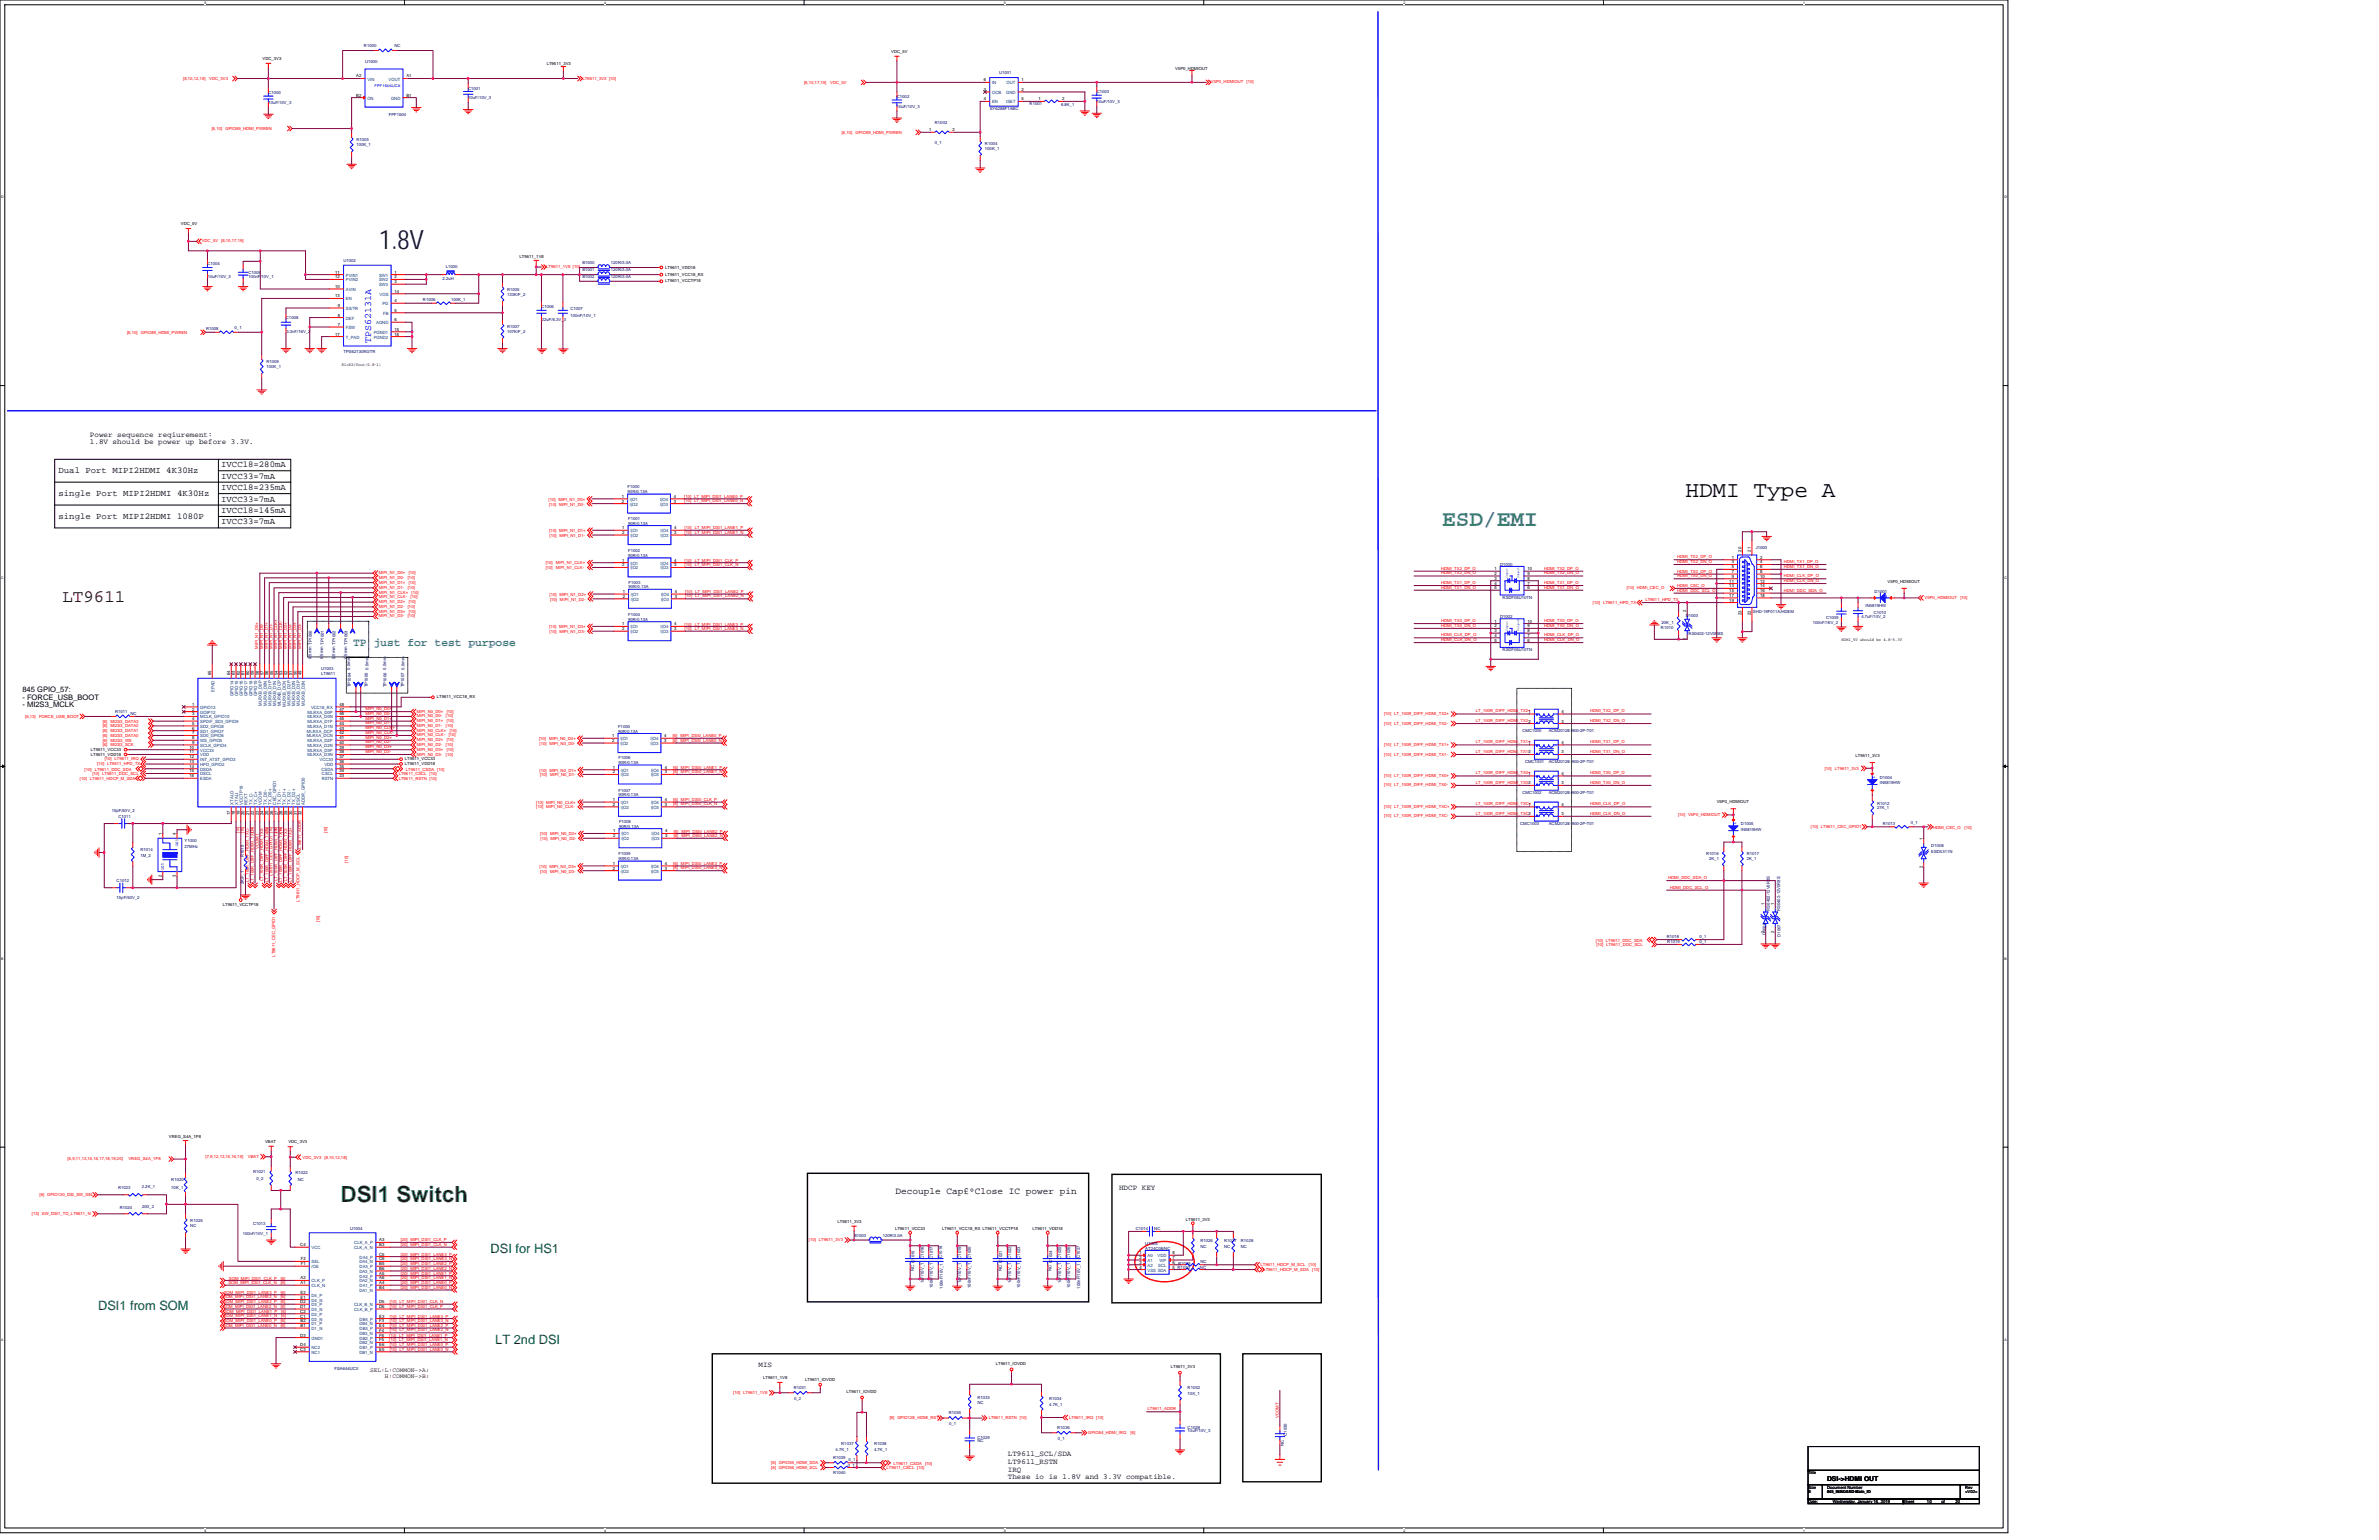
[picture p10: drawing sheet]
<svg xmlns="http://www.w3.org/2000/svg" width="432mm" height="279mm" viewBox="0 0 432 279" stroke-linecap="round" stroke-linejoin="round" font-family="sans-serif">
<defs><g id="words">
<text font-size="4.8" fill="#000040" x="68.8" y="45.2">1.8V</text>
<text font-size="4.1" fill="#408080" x="261.8" y="95.4">ESD/EMI</text>
<text font-size="4.1" x="305.9" y="90.1">HDMI Type A</text>
<text font-size="4" fill="#008000" x="61.8" y="218">DSI1 Switch</text>
<text font-size="3.2" fill="#400000" x="11.3" y="109.2">LT9611</text>
<g font-size="2.3" fill="#008000">
<text x="89" y="227.2">DSI for HS1</text>
<text x="17.8" y="237.7">DSI1 from SOM</text>
<text x="89.9" y="243.9">LT 2nd DSI</text>
</g>
<text font-size="2.1" fill="#408080" x="64.1" y="117.2">TP just for test purpose</text>
<text font-size="1.8" fill="#00f" x="67.4" y="62.2" transform="rotate(-90 67.4 62.2)">TPS62131A</text>
<text font-size="1.7" x="162.5" y="216.6">Decouple Cap£ºClose IC power pin</text>
<g font-size="1.6">
<text x="10.6" y="85.8">Dual Port MIPI2HDMI 4K30Hz</text>
<text x="10.6" y="90">single Port MIPI2HDMI 4K30Hz</text>
<text x="40.2" y="84.8">IVCC18=280mA</text>
<text x="40.2" y="86.8">IVCC33=7mA</text>
<text x="40.2" y="88.9">IVCC18=235mA</text>
<text x="10.6" y="94.1">single Port MIPI2HDMI 1080P</text>
<text x="40.2" y="91">IVCC33=7mA</text>
<text x="40.2" y="93.1">IVCC18=145mA</text>
<text x="40.2" y="95.1">IVCC33=7mA</text>
</g>
<g font-size="1.4">
<text x="16.3" y="79.3">Power sequence reqiurement:</text>
<text x="16.3" y="80.6">1.8V should be power up before 3.3V.</text>
<text x="4.1" y="125.5">845 GPIO_57:</text>
<text x="4.1" y="126.9">- FORCE_USB_BOOT</text>
<text x="4.1" y="128.4">- MI2S3_MCLK</text>
<text x="203.1" y="215.9">HDCP KEY</text>
<text x="137.7" y="248.1">MIS</text>
<text x="182.9" y="264.2">LT9611_SCL/SDA</text>
<text x="182.9" y="265.6">LT9611_RSTN</text>
<text x="182.9" y="267">IRQ</text>
<text x="182.9" y="268.4">These io is 1.8V and 3.3V compatible.</text>
</g>
<text font-size="1.2" x="331.6" y="268.8">DSI-&gt;HDMI OUT</text>
<g font-size="1.1" fill="#400000">
<text x="67.2" y="248.9">SEL:L:COMMON-&gt;A;</text>
<text x="69.9" y="250.1">H:COMMON-&gt;B;</text>
</g>
<g font-size=".8">
<text x="47.7" y="10.9">VDC_3V3</text>
<text x="99.2" y="11.9">LT9611_3V3</text>
<text x="161.8" y="9.6">VDC_5V</text>
<text x="64.7" y="14.1">A2</text>
<text x="64.7" y="17.5">B2</text>
<text x="73.8" y="17.5">B1</text>
<text x="73.8" y="14.1">A1</text>
<text x="178.6" y="14.8">6</text>
<text x="178.6" y="16.5">3</text>
<text x="185.4" y="14.8">1</text>
<text x="185.4" y="16.5">2</text>
<text x="213.3" y="12.6">V5P0_HDMIOUT</text>
<text x="168.6" y="23.8">1</text>
<text x="172.9" y="23.8">2</text>
<text x="178.6" y="18.2">4</text>
<text x="185.4" y="18.2">5</text>
<text x="188.5" y="18.2">1</text>
<text x="192.8" y="18.2">2</text>
<text x="32.8" y="40.9">VDC_5V</text>
<text x="94.3" y="46.7">LT9611_1V8</text>
<text x="60.9" y="52.2">10</text>
<text x="60.9" y="49.6">11</text>
<text x="60.9" y="50.5">12</text>
<text x="60.9" y="54">13</text>
<text x="71.6" y="53.1">14</text>
<text x="71.6" y="49.6">1</text>
<text x="71.6" y="50.5">2</text>
<text x="71.6" y="51.4">3</text>
<text x="120.7" y="48.7">LT9611_VDD18</text>
<text x="120.7" y="50">LT9611_VCC18_RX</text>
<text x="120.7" y="51.2">LT9611_VCCTP18</text>
<text x="61.3" y="59.1">7</text>
<text x="61.3" y="57.4">8</text>
<text x="61.3" y="55.7">9</text>
<text x="71.6" y="54.8">4</text>
<text x="71.6" y="58.3">6</text>
<text x="71.6" y="56.6">5</text>
<text x="60.9" y="60.9">17</text>
<text x="71.6" y="60">15</text>
<text x="71.6" y="60.9">16</text>
<text x="62" y="66.4">R1=R2(Vout/0.8-1)</text>
<text x="112.9" y="90.3">1</text>
<text x="112.9" y="91.2">2</text>
<text x="122.3" y="91.2">3</text>
<text x="122.3" y="90.3">4</text>
<text x="112.9" y="96">1</text>
<text x="112.9" y="96.9">2</text>
<text x="112.9" y="101.9">1</text>
<text x="122.4" y="96.9">3</text>
<text x="122.4" y="96">4</text>
<text x="122.4" y="101.9">4</text>
<text x="314.3" y="101.4">1</text>
<text x="316.1" y="100.1" transform="rotate(-90 316.1 100.1)">20</text>
<text x="317.8" y="100.1" transform="rotate(-90 317.8 100.1)">21</text>
<text x="319.5" y="101.4">2</text>
<text x="112.9" y="102.8">2</text>
<text x="113" y="107.6">1</text>
<text x="122.4" y="102.8">3</text>
<text x="122.5" y="107.6">4</text>
<text x="271.2" y="103.4">1</text>
<text x="271.2" y="104.3">2</text>
<text x="271.2" y="105.2">3</text>
<text x="271.2" y="106">4</text>
<text x="271.2" y="106.9">5</text>
<text x="277.2" y="105.2">8</text>
<text x="277.2" y="103.4">10</text>
<text x="277.2" y="104.3">9</text>
<text x="277.2" y="106">7</text>
<text x="277.2" y="106.9">6</text>
<text x="313.9" y="105.7">11</text>
<text x="313.9" y="106.6">13</text>
<text x="313.9" y="107.4">15</text>
<text x="314.3" y="102.2">3</text>
<text x="314.3" y="103.1">5</text>
<text x="314.3" y="104">7</text>
<text x="314.3" y="104.8">9</text>
<text x="319.5" y="102.2">4</text>
<text x="319.5" y="103.1">6</text>
<text x="319.5" y="104">8</text>
<text x="319.5" y="104.8">10</text>
<text x="319.5" y="105.7">12</text>
<text x="319.5" y="106.6">14</text>
<text x="319.5" y="107.4">16</text>
<text x="342.6" y="105.7">V5P0_HDMIOUT</text>
<text x="112.9" y="113.5">1</text>
<text x="113" y="108.5">2</text>
<text x="122.4" y="113.5">4</text>
<text x="122.5" y="108.5">3</text>
<text x="271.2" y="112.9">1</text>
<text x="271.2" y="113.8">2</text>
<text x="277.2" y="112.9">10</text>
<text x="277.2" y="113.8">9</text>
<text x="306" y="111.1" transform="rotate(-90 306 111.1)">2</text>
<text x="313.9" y="108.3">17</text>
<text x="313.9" y="109.1">19</text>
<text x="316.1" y="111.7" transform="rotate(-90 316.1 111.7)">23</text>
<text x="317.8" y="111.7" transform="rotate(-90 317.8 111.7)">22</text>
<text x="319.5" y="108.3">18</text>
<text x="112.9" y="114.3">2</text>
<text x="122.4" y="114.3">3</text>
<text x="271.2" y="114.7">3</text>
<text x="271.2" y="115.5">4</text>
<text x="271.2" y="116.4">5</text>
<text x="277.2" y="114.7">8</text>
<text x="277.2" y="115.5">7</text>
<text x="277.2" y="116.4">6</text>
<text x="306" y="116.2" transform="rotate(-90 306 116.2)">1</text>
<text x="334.2" y="116.2">HDMI_5V should be 4.8~5.3V</text>
<text x="38.3" y="122.4" transform="rotate(-90 38.3 122.4)">65</text>
<text x="41.8" y="122.4" transform="rotate(-90 41.8 122.4)">64</text>
<text x="42.7" y="122.4" transform="rotate(-90 42.7 122.4)">63</text>
<text x="43.5" y="122.4" transform="rotate(-90 43.5 122.4)">62</text>
<text x="44.4" y="122.4" transform="rotate(-90 44.4 122.4)">61</text>
<text x="45.2" y="122.4" transform="rotate(-90 45.2 122.4)">60</text>
<text x="46.1" y="122.4" transform="rotate(-90 46.1 122.4)">59</text>
<text x="47" y="122.4" transform="rotate(-90 47 122.4)">58</text>
<text x="47.8" y="122.4" transform="rotate(-90 47.8 122.4)">57</text>
<text x="48.7" y="122.4" transform="rotate(-90 48.7 122.4)">56</text>
<text x="49.6" y="122.4" transform="rotate(-90 49.6 122.4)">55</text>
<text x="50.4" y="122.4" transform="rotate(-90 50.4 122.4)">54</text>
<text x="51.3" y="122.4" transform="rotate(-90 51.3 122.4)">53</text>
<text x="52.2" y="122.4" transform="rotate(-90 52.2 122.4)">52</text>
<text x="53" y="122.4" transform="rotate(-90 53 122.4)">51</text>
<text x="53.9" y="122.4" transform="rotate(-90 53.9 122.4)">50</text>
<text x="54.7" y="122.4" transform="rotate(-90 54.7 122.4)">49</text>
<text x="34.9" y="128.1">1</text>
<text x="34.9" y="128.9">2</text>
<text x="34.9" y="129.8">3</text>
<text x="34.9" y="130.6">4</text>
<text x="34.9" y="131.5">5</text>
<text x="61.6" y="128.1">48</text>
<text x="61.6" y="128.9">47</text>
<text x="61.6" y="130.6">45</text>
<text x="61.6" y="129.8">46</text>
<text x="61.6" y="131.5">44</text>
<text x="79.3" y="126.7">LT9611_VCC18_RX</text>
<text x="277.5" y="129.3">1</text>
<text x="283.4" y="131.1">3</text>
<text x="283.4" y="129.3">4</text>
<text x="16.5" y="137.1">LT9611_VDD18</text>
<text x="16.5" y="136.2">LT9611_VCC33</text>
<text x="34.4" y="135.8">10</text>
<text x="34.4" y="136.7">11</text>
<text x="34.4" y="137.6">12</text>
<text x="34.9" y="132.4">6</text>
<text x="34.9" y="133.2">7</text>
<text x="34.9" y="134.1">8</text>
<text x="34.9" y="135">9</text>
<text x="61.6" y="137.6">37</text>
<text x="61.6" y="132.4">43</text>
<text x="61.6" y="133.2">42</text>
<text x="61.6" y="134.1">41</text>
<text x="61.6" y="135.8">39</text>
<text x="61.6" y="135">40</text>
<text x="61.6" y="136.7">38</text>
<text x="73.5" y="137.9">LT9611_VCC33</text>
<text x="111.1" y="133.8">1</text>
<text x="111.1" y="134.6">2</text>
<text x="120.6" y="134.6">3</text>
<text x="120.6" y="133.8">4</text>
<text x="277.5" y="135">1</text>
<text x="283.4" y="136.7">3</text>
<text x="283.4" y="135">4</text>
<text x="336.8" y="137.3">LT9611_3V3</text>
<text x="34.4" y="138.4">13</text>
<text x="34.4" y="139.3">14</text>
<text x="34.4" y="140.1">15</text>
<text x="34.4" y="141">16</text>
<text x="61.6" y="138.4">36</text>
<text x="61.6" y="140.1">34</text>
<text x="61.6" y="141">33</text>
<text x="61.6" y="139.3">35</text>
<text x="73.5" y="138.8">LT9611_VDD18</text>
<text x="111.2" y="139.5">1</text>
<text x="111.2" y="140.3">2</text>
<text x="120.7" y="140.3">3</text>
<text x="120.7" y="139.5">4</text>
<text x="277.5" y="140.6">1</text>
<text x="283.4" y="142.3">3</text>
<text x="283.4" y="140.6">4</text>
<text x="41.8" y="147.8" transform="rotate(-90 41.8 147.8)">17</text>
<text x="42.7" y="147.8" transform="rotate(-90 42.7 147.8)">18</text>
<text x="43.5" y="147.8" transform="rotate(-90 43.5 147.8)">19</text>
<text x="44.4" y="147.8" transform="rotate(-90 44.4 147.8)">20</text>
<text x="45.2" y="147.8" transform="rotate(-90 45.2 147.8)">21</text>
<text x="46.1" y="147.8" transform="rotate(-90 46.1 147.8)">22</text>
<text x="47" y="147.8" transform="rotate(-90 47 147.8)">23</text>
<text x="47.8" y="147.8" transform="rotate(-90 47.8 147.8)">24</text>
<text x="48.7" y="147.8" transform="rotate(-90 48.7 147.8)">25</text>
<text x="49.6" y="147.8" transform="rotate(-90 49.6 147.8)">26</text>
<text x="50.4" y="147.8" transform="rotate(-90 50.4 147.8)">27</text>
<text x="51.3" y="147.8" transform="rotate(-90 51.3 147.8)">28</text>
<text x="52.2" y="147.8" transform="rotate(-90 52.2 147.8)">29</text>
<text x="53" y="147.8" transform="rotate(-90 53 147.8)">30</text>
<text x="53.9" y="147.8" transform="rotate(-90 53.9 147.8)">31</text>
<text x="54.7" y="147.8" transform="rotate(-90 54.7 147.8)">32</text>
<text x="111.2" y="145.3">1</text>
<text x="111.2" y="146.2">2</text>
<text x="120.7" y="146.2">3</text>
<text x="120.7" y="145.3">4</text>
<text x="277.5" y="146.2">1</text>
<text x="283.4" y="147.9">3</text>
<text x="283.4" y="146.2">4</text>
<text x="311.6" y="145.7">V5P0_HDMIOUT</text>
<text x="29.4" y="151.5" transform="rotate(-90 29.4 151.5)">1</text>
<text x="31.9" y="151.5" transform="rotate(-90 31.9 151.5)">4</text>
<text x="111.3" y="151">1</text>
<text x="111.3" y="151.9">2</text>
<text x="120.7" y="151.9">3</text>
<text x="120.7" y="151">4</text>
<text x="349" y="152.4" transform="rotate(-90 349 152.4)">1</text>
<text x="29.4" y="159.2" transform="rotate(-90 29.4 159.2)">2</text>
<text x="31.9" y="159.2" transform="rotate(-90 31.9 159.2)">3</text>
<text x="111.2" y="156.9">1</text>
<text x="111.2" y="157.8">2</text>
<text x="120.7" y="157.8">3</text>
<text x="120.7" y="156.9">4</text>
<text x="349" y="157.5" transform="rotate(-90 349 157.5)">2</text>
<text x="40.4" y="164.4">LT9611_VCCTP18</text>
<text x="320.3" y="164.2" transform="rotate(-90 320.3 164.2)">1</text>
<text x="322" y="164.2" transform="rotate(-90 322 164.2)">1</text>
<text x="320.3" y="169.3" transform="rotate(-90 320.3 169.3)">2</text>
<text x="322" y="169.3" transform="rotate(-90 322 169.3)">2</text>
<text x="30.7" y="206.5">VREG_S4A_1P8</text>
<text x="48.1" y="207.4">VBAT</text>
<text x="52.3" y="207.4">VDC_3V3</text>
<text x="152" y="222">LT9611_3V3</text>
<text x="215.2" y="221.5">LT9611_3V3</text>
<text x="54.5" y="226.1">C4</text>
<text x="68.8" y="227.8">C5</text>
<text x="68.8" y="225.2">A3</text>
<text x="68.8" y="226.1">B3</text>
<text x="162.5" y="223.1">LT9611_VCC33</text>
<text x="171" y="223.1">LT9611_VCC18_RX LT9611_VCCTP18</text>
<text x="187.4" y="223.1">LT9611_VDD18</text>
<text x="206.8" y="227.5">1</text>
<text x="212.8" y="227.5">8</text>
<text x="54.5" y="233">A1</text>
<text x="54.5" y="232.1">A2</text>
<text x="54.6" y="229.5">F1</text>
<text x="54.6" y="228.7">F2</text>
<text x="68.8" y="233">A4</text>
<text x="68.8" y="231.3">A5</text>
<text x="68.8" y="229.5">B5</text>
<text x="68.8" y="232.1">A6</text>
<text x="68.8" y="233.8">B4</text>
<text x="68.8" y="230.4">B6</text>
<text x="68.8" y="228.7">C6</text>
<text x="206.8" y="228.4">2</text>
<text x="206.8" y="229.3">3</text>
<text x="206.8" y="230.1">4</text>
<text x="212.8" y="229.3">6</text>
<text x="212.8" y="228.4">7</text>
<text x="212.8" y="230.1">5 R1030</text>
<text x="54.5" y="239">C1</text>
<text x="54.5" y="238.2">C2</text>
<text x="54.5" y="237.3">D1</text>
<text x="54.5" y="236.4">D2</text>
<text x="54.5" y="239.9">B2</text>
<text x="54.5" y="235.6">E1</text>
<text x="54.5" y="234.7">E2</text>
<text x="68.8" y="239">E3</text>
<text x="68.8" y="237.3">D6</text>
<text x="68.8" y="239.9">F3</text>
<text x="68.8" y="236.4">D5</text>
<text x="54.5" y="245.1">C3</text>
<text x="54.5" y="242.5">D3</text>
<text x="54.5" y="244.2">D4</text>
<text x="54.5" y="240.7">B1</text>
<text x="68.8" y="240.7">E4</text>
<text x="68.8" y="244.2">E6</text>
<text x="68.8" y="242.5">F6</text>
<text x="68.8" y="245.1">E5</text>
<text x="68.8" y="241.6">F4</text>
<text x="68.8" y="243.4">F5</text>
<text x="138.5" y="250.3">LT9611_1V8</text>
<text x="146.1" y="250.6">LT9611_IOVDD</text>
<text x="180.8" y="247.7">LT9611_IOVDD</text>
<text x="212.5" y="248.2">LT9611_3V3</text>
<text x="153.6" y="252.8">LT9611_IOVDD</text>
<text x="328.2" y="267.5">Title</text>
<text x="328.2" y="270.1">Size</text>
<text x="328.2" y="272.6">Date:</text>
<text x="328.3" y="270.9">E</text>
<text x="331.6" y="270.1">Document Number</text>
<text x="331.6" y="271">845_96BOARD-Main_IO</text>
<text x="332.7" y="272.6">Wednesday, January 16, 2019</text>
<text x="345.4" y="272.6">Sheet</text>
<text x="349.8" y="272.6">10</text>
<text x="352.4" y="272.6">of</text>
<text x="354.9" y="272.6">20</text>
<text x="356.7" y="270.1">Rev</text>
<text x="356.7" y="270.9">&lt;V02&gt;</text>
</g>
<g font-size=".8" fill="#000080">
<text x="66.1" y="8.6">R1000</text>
<text x="66.3" y="11.5">U1000</text>
<text x="71.6" y="8.5">NC</text>
<text x="48.7" y="17.1">C1000</text>
<text x="85" y="16.3">C1001</text>
<text x="85" y="18">10uF/10V_3</text>
<text x="162.8" y="17.8">C1002</text>
<text x="181.4" y="13.5">U1001</text>
<text x="199.1" y="16.9">C1003</text>
<text x="48.7" y="18.8">10uF/10V_3</text>
<text x="70.6" y="21">FPF1504</text>
<text x="162.8" y="19.5">10uF/10V_3</text>
<text x="169.7" y="22.5">R1002</text>
<text x="179.6" y="20">SY6288F1ABC</text>
<text x="186.9" y="19">R1001</text>
<text x="192.6" y="19.3">6.8K_1</text>
<text x="199.1" y="18.7">10uF/10V_3</text>
<text x="64.7" y="25.7">R1003</text>
<text x="64.7" y="26.5">100K_1</text>
<text x="169.7" y="26.1">0_1</text>
<text x="178.8" y="26.4">R1004</text>
<text x="178.8" y="27.2">100K_1</text>
<text x="62.4" y="47.5">U1002</text>
<text x="105.7" y="47.9">B1000</text>
<text x="110.9" y="47.9">120R/3.0A</text>
<text x="37.7" y="48">C1004</text>
<text x="37.7" y="50.4">10uF/10V_3</text>
<text x="45.1" y="49.7">C1005</text>
<text x="45.1" y="50.4">100nF/10V_1</text>
<text x="80.3" y="50.9">2.2uH</text>
<text x="80.9" y="48.6">L1000</text>
<text x="92.1" y="52.8">R1005</text>
<text x="92.1" y="53.6">133K/F_2</text>
<text x="105.7" y="49.2">B1001</text>
<text x="105.7" y="50.4">B1002</text>
<text x="110.9" y="49.2">120R/3.0A</text>
<text x="110.9" y="50.4">120R/3.0A</text>
<text x="37.4" y="59.9">R1008</text>
<text x="42.6" y="59.8">0_1</text>
<text x="51.9" y="58">C1008</text>
<text x="76.8" y="54.7">R1006</text>
<text x="81.9" y="54.6">100K_1</text>
<text x="92.1" y="59.5">R1007</text>
<text x="98.3" y="55.8">C1006</text>
<text x="98.4" y="58.2">22uF/6.3V_3</text>
<text x="103.5" y="56.3">C1007</text>
<text x="103.5" y="57.4">100nF/10V_1</text>
<text x="48.4" y="65.9">R1009</text>
<text x="52" y="60.4">3.3nF/16V_2</text>
<text x="62.4" y="64">TPS62130RGTR</text>
<text x="92.1" y="60.4">107K/F_2</text>
<text x="48.4" y="66.8">100K_1</text>
<text x="113.9" y="89.5">90R/0.13A</text>
<text x="113.9" y="88.6">F1000</text>
<text x="114" y="95.2">90R/0.13A</text>
<text x="114" y="94.3">F1001</text>
<text x="114" y="101">90R/0.13A</text>
<text x="114" y="100.2">F1002</text>
<text x="318.7" y="99.6">J1000</text>
<text x="114.1" y="106.7">90R/0.13A</text>
<text x="114.1" y="105.9">F1003</text>
<text x="272.3" y="102.6">D1000</text>
<text x="340.3" y="107.5">D1001</text>
<text x="114" y="112.6">90R/0.13A</text>
<text x="114" y="111.8">F1004</text>
<text x="272.3" y="112.1">D1002</text>
<text x="272.7" y="108.6">RSDF05U10TN</text>
<text x="301.6" y="113.2">20K_1</text>
<text x="306" y="111.9">D1003</text>
<text x="318.2" y="111.3">SHD-19F011A/HDEM</text>
<text x="329" y="113.1">100nF/16V_2</text>
<text x="331.4" y="112.3">C1009</text>
<text x="337.8" y="112.2">4.7uF/10V_2</text>
<text x="338.6" y="110.1">IN5819HW</text>
<text x="340.1" y="111.3">C1010</text>
<text x="56.5" y="119.6" transform="rotate(-90 56.5 119.6)">0.5mm TP1000</text>
<text x="58.7" y="119.6" transform="rotate(-90 58.7 119.6)">0.5mm TP1001</text>
<text x="60.8" y="119.6" transform="rotate(-90 60.8 119.6)">0.5mm TP1002</text>
<text x="63" y="119.6" transform="rotate(-90 63 119.6)">0.5mm TP1003</text>
<text x="272.7" y="118.2">RSDF05U10TN</text>
<text x="301.5" y="114.1">R1010</text>
<text x="306.5" y="115.3">RS0402-12V0R8S</text>
<text x="58.3" y="121.5">U1003</text>
<text x="58.3" y="122.6">LT9611</text>
<text x="63.6" y="121.5" transform="rotate(-90 63.6 121.5)">0.5mm</text>
<text x="63.7" y="124.7" transform="rotate(-90 63.7 124.7)">TP1004</text>
<text x="66.8" y="124.7" transform="rotate(-90 66.8 124.7)">TP1005</text>
<text x="66.9" y="121.5" transform="rotate(-90 66.9 121.5)">0.5mm</text>
<text x="70.1" y="121.5" transform="rotate(-90 70.1 121.5)">0.5mm</text>
<text x="70.2" y="124.7" transform="rotate(-90 70.2 124.7)">TP1006</text>
<text x="73.3" y="124.7" transform="rotate(-90 73.3 124.7)">TP1007</text>
<text x="73.4" y="121.5" transform="rotate(-90 73.4 121.5)">0.5mm</text>
<text x="20.9" y="129.3">R1011</text>
<text x="23.7" y="129.6">NC</text>
<text x="112.2" y="132.9">90R/0.13A</text>
<text x="112.2" y="132.1">F1005</text>
<text x="112.3" y="137.8">F1006</text>
<text x="276.4" y="132.8">CMC1000</text>
<text x="281.1" y="132.8">ACM2012E-900-2P-T01</text>
<text x="112.3" y="138.6">90R/0.13A</text>
<text x="112.3" y="143.6">F1007</text>
<text x="276.8" y="138.5">CMC1001</text>
<text x="281.1" y="138.5">ACM2012E-900-2P-T01</text>
<text x="341.2" y="141.3">D1004</text>
<text x="341.2" y="142.3">IN5819HW</text>
<text x="20.3" y="147.3">15pF/50V_2</text>
<text x="21.5" y="148.4">C1011</text>
<text x="112.3" y="144.5">90R/0.13A</text>
<text x="112.4" y="149.3">F1008</text>
<text x="275.9" y="149.7">CMC1003</text>
<text x="276.4" y="144.1">CMC1002</text>
<text x="281.1" y="144.1">ACM2012E-900-2P-T01</text>
<text x="281.1" y="149.7">ACM2012E-900-2P-T01</text>
<text x="316" y="149.7">D1005</text>
<text x="340.7" y="146">R1012</text>
<text x="340.7" y="146.8">27K_1</text>
<text x="341.7" y="149.7">R1013</text>
<text x="346.8" y="149.6">0_1</text>
<text x="25.5" y="154.4">R1014</text>
<text x="25.5" y="155.5">1M_2</text>
<text x="33.5" y="152.8">Y1000</text>
<text x="33.5" y="153.8">27MHz</text>
<text x="44.3" y="155.5" transform="rotate(-90 44.3 155.5)">R1015</text>
<text x="112.3" y="155.2">F1009</text>
<text x="112.4" y="150.2">90R/0.13A</text>
<text x="309.7" y="155.2">R1016</text>
<text x="316" y="150.7">IN5819HW</text>
<text x="317" y="155.2">R1017</text>
<text x="350.5" y="153.7">D1008</text>
<text x="350.5" y="154.8">ESD5311N</text>
<text x="21.2" y="160">C1012</text>
<text x="44.3" y="160.5" transform="rotate(-90 44.3 160.5)">2K/F_1</text>
<text x="112.3" y="156.1">90R/0.13A</text>
<text x="310.2" y="156.1">2K_1</text>
<text x="317" y="156.1">2K_1</text>
<text x="21.2" y="163.2">15pF/50V_2</text>
<text x="321.2" y="165.2" transform="rotate(-90 321.2 165.2)">RS0402-12V0R8S</text>
<text x="323.1" y="165.3" transform="rotate(-90 323.1 165.3)">RS0402-12V0R8S</text>
<text x="302.5" y="170.2">R1018</text>
<text x="302.6" y="171.2">R1019</text>
<text x="308.5" y="171.1">0_1</text>
<text x="308.5" y="170.1">0_1</text>
<text x="320.5" y="169.7" transform="rotate(-90 320.5 169.7)">D1006</text>
<text x="323.2" y="170" transform="rotate(-90 323.2 170)">D1007</text>
<text x="21.4" y="215.6">R1023</text>
<text x="25.7" y="215.6">2.2K_1</text>
<text x="31.1" y="214.4">R1020</text>
<text x="31.1" y="215.6">10K_1</text>
<text x="46" y="212.9">R1021</text>
<text x="46.5" y="214.1">0_2</text>
<text x="53.6" y="213">R1022</text>
<text x="54.1" y="214.2">NC</text>
<text x="21.8" y="219.4">R1024</text>
<text x="25.8" y="219.2">200_2</text>
<text x="34.5" y="221.8">R1025</text>
<text x="34.5" y="222.7">NC</text>
<text x="44" y="224.1">100nF/10V_1</text>
<text x="46" y="222.2">C1013</text>
<text x="63.6" y="223.2">U1004</text>
<text x="155" y="224.4">B1003</text>
<text x="160.2" y="224.4">120R/3.0A</text>
<text x="206.1" y="223.1">C1014</text>
<text x="207.9" y="225.8">U1005</text>
<text x="207.9" y="226.7">AT24C08/NC</text>
<text x="209.5" y="223.2">NC</text>
<text x="217.9" y="225.4">R1026</text>
<text x="217.9" y="226.4">NC</text>
<text x="222.2" y="225.3">R1027</text>
<text x="222.2" y="226.4">NC</text>
<text x="225.2" y="225.3">R1028</text>
<text x="225.2" y="226.4">NC</text>
<text x="165.9" y="230.6" transform="rotate(-90 165.9 230.6)">NC C1015</text>
<text x="167.7" y="232.8" transform="rotate(-90 167.7 232.8)">1uF/10V_1</text>
<text x="167.7" y="228.3" transform="rotate(-90 167.7 228.3)">C1016</text>
<text x="169.3" y="233.7" transform="rotate(-90 169.3 233.7)">100nF/10V_1</text>
<text x="169.3" y="228.3" transform="rotate(-90 169.3 228.3)">C1017</text>
<text x="171" y="228.3" transform="rotate(-90 171 228.3)">C1018</text>
<text x="171.1" y="233.8" transform="rotate(-90 171.1 233.8)">100nF/10V_1</text>
<text x="174.5" y="232.8" transform="rotate(-90 174.5 232.8)">1uF/10V_1</text>
<text x="174.5" y="228.3" transform="rotate(-90 174.5 228.3)">C1019</text>
<text x="176.2" y="233.7" transform="rotate(-90 176.2 233.7)">100nF/10V_1</text>
<text x="176.2" y="228.3" transform="rotate(-90 176.2 228.3)">C1020</text>
<text x="181.8" y="230.6" transform="rotate(-90 181.8 230.6)">NC C1021</text>
<text x="183.6" y="232.8" transform="rotate(-90 183.6 232.8)">1uF/10V_1</text>
<text x="183.6" y="228.3" transform="rotate(-90 183.6 228.3)">C1022</text>
<text x="185.2" y="233.7" transform="rotate(-90 185.2 233.7)">100nF/10V_1</text>
<text x="185.2" y="228.3" transform="rotate(-90 185.2 228.3)">C1023</text>
<text x="190.9" y="230.6" transform="rotate(-90 190.9 230.6)">NC C1024</text>
<text x="192.6" y="232.8" transform="rotate(-90 192.6 232.8)">1uF/10V_1</text>
<text x="192.6" y="228.3" transform="rotate(-90 192.6 228.3)">C1025</text>
<text x="194.2" y="233.7" transform="rotate(-90 194.2 233.7)">100nF/10V_1</text>
<text x="194.2" y="228.3" transform="rotate(-90 194.2 228.3)">C1026</text>
<text x="196" y="228.3" transform="rotate(-90 196 228.3)">C1027</text>
<text x="196.1" y="233.8" transform="rotate(-90 196.1 233.8)">100nF/10V_1</text>
<text x="213.8" y="229.5">R1029</text>
<text x="217.8" y="230.3">NC</text>
<text x="217.9" y="229.1">NC</text>
<text x="60.7" y="248.6">FSA644UCX</text>
<text x="144.1" y="252">R1031</text>
<text x="144.1" y="254">0_2</text>
<text x="172.2" y="256.6">R1035</text>
<text x="177.4" y="253.7">R1033</text>
<text x="177.4" y="254.8">NC</text>
<text x="190.4" y="254">R1034</text>
<text x="190.4" y="255">4.7K_1</text>
<text x="215.6" y="252.1">R1032</text>
<text x="215.6" y="253.1">10K_1</text>
<text x="151.7" y="263.2">4.7K_1</text>
<text x="152.7" y="262.2">R1037</text>
<text x="158.6" y="262.2">R1038</text>
<text x="158.6" y="263.2">4.7K_1</text>
<text x="172.3" y="258.6">0_1</text>
<text x="177.4" y="261">C1029</text>
<text x="177.4" y="261.6">NC</text>
<text x="191.9" y="259.3">R1036</text>
<text x="192" y="261.3">0_1</text>
<text x="215.6" y="259.2">C1028</text>
<text x="215.6" y="259.8">10uF/10V_3</text>
<text x="233" y="262.4" transform="rotate(-90 233 262.4)">NC</text>
<text x="233.6" y="260.5" transform="rotate(-90 233.6 260.5)">C1030</text>
<text x="151.2" y="264.7">R1039</text>
<text x="151.2" y="267.4">R1040</text>
<text x="153.9" y="266.2">0_1</text>
<text x="154" y="265">0_1</text>
</g>
<g font-size=".8" fill="#f00">
<text x="33.3" y="14.4">[8,10,12,18]</text>
<text x="38" y="14.4">VDC_3V3</text>
<text x="105.7" y="14.4">LT9611_3V3 [10]</text>
<text x="145.9" y="15.2">[8,10,17,19]</text>
<text x="150.7" y="15.2">VDC_5V</text>
<text x="219.8" y="15.1">V5P0_HDMIOUT</text>
<text x="226.3" y="15.1">[10]</text>
<text x="38.4" y="23.5">[6,10]</text>
<text x="40.9" y="23.5">GPIO89_HDMI_PWREN</text>
<text x="152.8" y="24.3">[6,10]</text>
<text x="155.3" y="24.3">GPIO89_HDMI_PWREN</text>
<text x="36.6" y="43.9">VDC_5V</text>
<text x="40.2" y="43.9">[8,10,17,19]</text>
<text x="99.1" y="48.6">LT9611_1V8 [10]</text>
<text x="23.1" y="60.6">[6,10]</text>
<text x="25.6" y="60.6">GPIO89_HDMI_PWREN</text>
<text x="99.6" y="90.9">[10]</text>
<text x="99.7" y="91.7">[10] MIPI_N1_D0-</text>
<text x="101.4" y="90.9">MIPI_N1_D0+</text>
<text x="124.2" y="90.3">[10]</text>
<text x="124.2" y="91.1">[10]</text>
<text x="126" y="90.3">LT_MIPI_DSI1_LANE0_P</text>
<text x="126" y="91.1">LT_MIPI_DSI1_LANE0_N</text>
<text x="99.7" y="96.6">[10] MIPI_N1_D1+</text>
<text x="99.8" y="97.4">[10] MIPI_N1_D1-</text>
<text x="124.3" y="96.1">[10]</text>
<text x="124.3" y="96.8">[10]</text>
<text x="124.3" y="101.9">[10]</text>
<text x="126.1" y="96.1">LT_MIPI_DSI1_LANE1_P</text>
<text x="126.1" y="96.8">LT_MIPI_DSI1_LANE1_N</text>
<text x="126.1" y="101.9">LT_MIPI_DSI1_CLK_P</text>
<text x="304.4" y="101.3">HDMI_TX2_DP_O</text>
<text x="68.7" y="104.2">MIPI_N1_D0+</text>
<text x="68.7" y="105">MIPI_N1_D0-</text>
<text x="68.7" y="105.9">MIPI_N1_D1+</text>
<text x="68.7" y="106.8">MIPI_N1_D1-</text>
<text x="68.7" y="107.7">MIPI_N1_CLK+</text>
<text x="74" y="105">[10]</text>
<text x="74" y="106.8">[10]</text>
<text x="74.2" y="104.2">[10]</text>
<text x="74.2" y="105.9">[10]</text>
<text x="74.7" y="107.7">[10]</text>
<text x="99.1" y="102.3">[10]</text>
<text x="99.1" y="103.2">[10]</text>
<text x="100.9" y="102.3">MIPI_N1_CLK+</text>
<text x="100.9" y="103.2">MIPI_N1_CLK-</text>
<text x="124.3" y="102.7">[10]</text>
<text x="124.4" y="107.6">[10]</text>
<text x="126.1" y="102.7">LT_MIPI_DSI1_CLK_N</text>
<text x="126.2" y="107.6">LT_MIPI_DSI1_LANE2_P</text>
<text x="261.6" y="104.2">HDMI_TX2_DN_O</text>
<text x="261.6" y="106">HDMI_TX1_DP_O</text>
<text x="261.6" y="103.4">HDMI_TX2_DP_O</text>
<text x="261.6" y="106.8">HDMI_TX1_DN_O</text>
<text x="280.2" y="103.4">HDMI_TX2_DP_O</text>
<text x="280.2" y="106">HDMI_TX1_DP_O</text>
<text x="280.2" y="104.2">HDMI_TX2_DN_O</text>
<text x="280.2" y="106.8">HDMI_TX1_DN_O</text>
<text x="295.3" y="106.9">[10] HDMI_CEC_O</text>
<text x="304.4" y="102.2">HDMI_TX2_DN_O</text>
<text x="304.4" y="103.9">HDMI_TX0_DP_O</text>
<text x="304.4" y="104.7">HDMI_TX0_DN_O</text>
<text x="304.4" y="107.3">HDMI_DDC_SCL_O</text>
<text x="304.4" y="106.5">HDMI_CEC_O</text>
<text x="323.8" y="102.2">HDMI_TX1_DP_O</text>
<text x="323.8" y="103">HDMI_TX1_DN_O</text>
<text x="323.8" y="104.7">HDMI_CLK_DP_O</text>
<text x="323.8" y="105.6">HDMI_CLK_DN_O</text>
<text x="323.8" y="107.3">HDMI_DDC_SDA_O</text>
<text x="68.7" y="108.6">MIPI_N1_CLK-</text>
<text x="68.7" y="109.4">MIPI_N1_D2+</text>
<text x="68.7" y="110.3">MIPI_N1_D2-</text>
<text x="68.7" y="111.2">MIPI_N1_D3+</text>
<text x="68.7" y="112">MIPI_N1_D3-</text>
<text x="74" y="110.3">[10]</text>
<text x="74" y="112">[10]</text>
<text x="74.2" y="109.4">[10]</text>
<text x="74.2" y="111.2">[10]</text>
<text x="74.5" y="108.6">[10]</text>
<text x="99.8" y="108.1">[10] MIPI_N1_D2+</text>
<text x="99.8" y="109">[10] MIPI_N1_D2-</text>
<text x="124.3" y="113.5">[10]</text>
<text x="124.4" y="108.4">[10]</text>
<text x="126.1" y="113.5">LT_MIPI_DSI1_LANE3_P</text>
<text x="126.2" y="108.4">LT_MIPI_DSI1_LANE2_N</text>
<text x="261.6" y="112.9">HDMI_TX0_DP_O</text>
<text x="261.6" y="113.7">HDMI_TX0_DN_O</text>
<text x="280.2" y="113.7">HDMI_TX0_DN_O</text>
<text x="280.2" y="112.9">HDMI_TX0_DP_O</text>
<text x="289.1" y="109.5">[10]</text>
<text x="291" y="109.5">LT9611_HPD_TX</text>
<text x="298.6" y="109.1">LT9611_HPD_TX</text>
<text x="349.3" y="108.7">V5P0_HDMIOUT</text>
<text x="355.8" y="108.7">[10]</text>
<text x="46.9" y="117.7" transform="rotate(-90 46.9 117.7)">MIPI_N1_D0+</text>
<text x="47.8" y="117.7" transform="rotate(-90 47.8 117.7)">MIPI_N1_D0-</text>
<text x="48.6" y="117.7" transform="rotate(-90 48.6 117.7)">MIPI_N1_D1+</text>
<text x="49.5" y="117.7" transform="rotate(-90 49.5 117.7)">MIPI_N1_D1-</text>
<text x="50.3" y="117.7" transform="rotate(-90 50.3 117.7)">MIPI_N1_CLK+</text>
<text x="51.2" y="117.7" transform="rotate(-90 51.2 117.7)">MIPI_N1_CLK-</text>
<text x="52.1" y="117.7" transform="rotate(-90 52.1 117.7)">MIPI_N1_D2+</text>
<text x="52.9" y="117.7" transform="rotate(-90 52.9 117.7)">MIPI_N1_D2-</text>
<text x="53.8" y="117.7" transform="rotate(-90 53.8 117.7)">MIPI_N1_D3+</text>
<text x="54.7" y="117.7" transform="rotate(-90 54.7 117.7)">MIPI_N1_D3-</text>
<text x="99.7" y="114">[10] MIPI_N1_D3+</text>
<text x="99.8" y="114.9">[10] MIPI_N1_D3-</text>
<text x="124.3" y="114.3">[10]</text>
<text x="126.1" y="114.3">LT_MIPI_DSI1_LANE3_N</text>
<text x="261.6" y="115.4">HDMI_CLK_DP_O</text>
<text x="261.6" y="116.3">HDMI_CLK_DN_O</text>
<text x="280.2" y="116.3">HDMI_CLK_DN_O</text>
<text x="280.2" y="115.4">HDMI_CLK_DP_O</text>
<text x="4.6" y="130.2">[6,13]</text>
<text x="7.1" y="130.2">FORCE_USB_BOOT</text>
<text x="18.6" y="131.1">[6]</text>
<text x="18.6" y="132">[6]</text>
<text x="20" y="131.1">MI2S3_DATA3</text>
<text x="20" y="132">MI2S3_DATA2</text>
<text x="66.3" y="131.4">MIPI_N0_D1-</text>
<text x="66.3" y="130.6">MIPI_N0_D1+</text>
<text x="66.3" y="128.8">MIPI_N0_D0+</text>
<text x="66.3" y="129.7">MIPI_N0_D0-</text>
<text x="75.6" y="129.3">MIPI_N0_D0+</text>
<text x="75.6" y="130.2">MIPI_N0_D0-</text>
<text x="75.6" y="131">MIPI_N0_D1+</text>
<text x="75.6" y="131.9">MIPI_N0_D1-</text>
<text x="80.9" y="130.2">[10]</text>
<text x="80.9" y="131.9">[10]</text>
<text x="81.1" y="129.3">[10]</text>
<text x="81.1" y="131">[10]</text>
<text x="251.2" y="129.7">[10]</text>
<text x="251.2" y="131.4">[10]</text>
<text x="253" y="129.7">LT_100R_DIFF_HDMI_TX2+</text>
<text x="253" y="131.4">LT_100R_DIFF_HDMI_TX2-</text>
<text x="267.9" y="129.3">LT_100R_DIFF_HDMI_TX2+</text>
<text x="267.9" y="131">LT_100R_DIFF_HDMI_TX2-2</text>
<text x="288.6" y="131">HDMI_TX2_DN_O</text>
<text x="288.6" y="129.3">HDMI_TX2_DP_O</text>
<text x="18.6" y="132.8">[6]</text>
<text x="18.6" y="133.7">[6]</text>
<text x="18.6" y="134.6">[6]</text>
<text x="18.6" y="135.4">[6]</text>
<text x="19" y="137.9">[10] LT9611_IRQ</text>
<text x="20" y="132.8">MI2S3_DATA1</text>
<text x="20" y="133.7">MI2S3_DATA0</text>
<text x="20" y="134.6">MI2S3_WS</text>
<text x="20" y="135.4">MI2S3_SCK</text>
<text x="66.3" y="133.2">MIPI_N0_CLK-</text>
<text x="66.3" y="132.3">MIPI_N0_CLK+</text>
<text x="66.3" y="134">MIPI_N0_D2+</text>
<text x="66.3" y="134.9">MIPI_N0_D2-</text>
<text x="66.3" y="135.7">MIPI_N0_D3+</text>
<text x="66.3" y="136.6">MIPI_N0_D3-</text>
<text x="75.6" y="132.8">MIPI_N0_CLK+</text>
<text x="75.6" y="133.6">MIPI_N0_CLK-</text>
<text x="75.6" y="134.5">MIPI_N0_D2+</text>
<text x="75.6" y="135.3">MIPI_N0_D2-</text>
<text x="75.6" y="136.2">MIPI_N0_D3+</text>
<text x="75.6" y="137.1">MIPI_N0_D3-</text>
<text x="80.9" y="135.3">[10]</text>
<text x="80.9" y="137.1">[10]</text>
<text x="81.1" y="134.5">[10]</text>
<text x="81.1" y="136.2">[10]</text>
<text x="81.4" y="133.6">[10]</text>
<text x="81.6" y="132.8">[10]</text>
<text x="97.9" y="134.3">[10]</text>
<text x="97.9" y="135.2">[10]</text>
<text x="99.7" y="134.3">MIPI_N0_D0+</text>
<text x="99.8" y="135.2">MIPI_N0_D0-</text>
<text x="122.1" y="133.8">[6]</text>
<text x="122.1" y="134.6">[6]</text>
<text x="123.5" y="133.8">MIPI_DSI0_LANE0_P</text>
<text x="123.5" y="134.6">MIPI_DSI0_LANE0_N</text>
<text x="251.2" y="135.3">[10]</text>
<text x="251.2" y="137.1">[10]</text>
<text x="253" y="135.3">LT_100R_DIFF_HDMI_TX1+</text>
<text x="253" y="137.1">LT_100R_DIFF_HDMI_TX1-</text>
<text x="267.9" y="134.9">LT_100R_DIFF_HDMI_TX1+</text>
<text x="267.9" y="136.6">LT_100R_DIFF_HDMI_TX1-2</text>
<text x="288.6" y="134.9">HDMI_TX1_DP_O</text>
<text x="288.6" y="136.6">HDMI_TX1_DN_O</text>
<text x="14.5" y="141.6">[10] LT9611_HDCP_M_SDA</text>
<text x="15.4" y="139.8">[10]</text>
<text x="16.8" y="140.6">[10] LT9611_DDC_SCL</text>
<text x="17.2" y="139.8">LT9611_DDC_SDA</text>
<text x="17.6" y="138.8">[10] LT9611_HPD_TX</text>
<text x="72.4" y="140.6">LT9611_CSCL</text>
<text x="72.4" y="141.5">LT9611_RSTN [10]</text>
<text x="73.7" y="139.8">LT9611_CSDA</text>
<text x="78" y="140.6">[10]</text>
<text x="79.4" y="139.8">[10]</text>
<text x="97.9" y="140">[10]</text>
<text x="98" y="140.9">[10]</text>
<text x="99.8" y="140">MIPI_N0_D1+</text>
<text x="99.8" y="140.9">MIPI_N0_D1-</text>
<text x="122.2" y="139.5">[6]</text>
<text x="122.2" y="140.3">[6]</text>
<text x="123.6" y="139.5">MIPI_DSI0_LANE1_P</text>
<text x="123.6" y="140.3">MIPI_DSI0_LANE1_N</text>
<text x="251.2" y="140.9">[10]</text>
<text x="251.2" y="142.7">[10]</text>
<text x="253" y="140.9">LT_100R_DIFF_HDMI_TX0+</text>
<text x="253" y="142.7">LT_100R_DIFF_HDMI_TX0-</text>
<text x="267.9" y="140.5">LT_100R_DIFF_HDMI_TX0+</text>
<text x="267.9" y="142.2">LT_100R_DIFF_HDMI_TX0-2</text>
<text x="288.6" y="140.5">HDMI_TX0_DP_O</text>
<text x="288.6" y="142.2">HDMI_TX0_DN_O</text>
<text x="331.2" y="139.7">[10]</text>
<text x="333" y="139.7">LT9611_3V3</text>
<text x="97.3" y="145.8">[10]</text>
<text x="97.3" y="146.6">[10]</text>
<text x="99.1" y="145.8">MIPI_N0_CLK+</text>
<text x="99.1" y="146.6">MIPI_N0_CLK-</text>
<text x="122.2" y="145.4">[6]</text>
<text x="122.2" y="146.1">[6]</text>
<text x="123.6" y="145.4">MIPI_DSI0_CLK_P</text>
<text x="123.6" y="146.1">MIPI_DSI0_CLK_N</text>
<text x="251.2" y="146.6">[10]</text>
<text x="251.2" y="148.3">[10]</text>
<text x="253" y="146.6">LT_100R_DIFF_HDMI_TXC+</text>
<text x="253" y="148.3">LT_100R_DIFF_HDMI_TXC-</text>
<text x="267.9" y="146.1">LT_100R_DIFF_HDMI_TXC+</text>
<text x="267.9" y="147.8">LT_100R_DIFF_HDMI_TXC-2</text>
<text x="288.6" y="146.1">HDMI_CLK_DP_O</text>
<text x="288.6" y="147.8">HDMI_CLK_DN_O</text>
<text x="304.6" y="148.1">[10]</text>
<text x="306.4" y="148.1">V5P0_HDMIOUT</text>
<text x="43.4" y="151.2" transform="rotate(-90 43.4 151.2)">[10]</text>
<text x="44.3" y="151.2" transform="rotate(-90 44.3 151.2)">[10]</text>
<text x="46" y="151.2" transform="rotate(-90 46 151.2)">[10]</text>
<text x="47" y="154" transform="rotate(-90 47 154)">VCOMT</text>
<text x="48.6" y="151.2" transform="rotate(-90 48.6 151.2)">[10]</text>
<text x="50.3" y="151.2" transform="rotate(-90 50.3 151.2)">[10]</text>
<text x="51.2" y="151.2" transform="rotate(-90 51.2 151.2)">[10]</text>
<text x="54.7" y="154" transform="rotate(-90 54.7 154)">LT9611_ADDR</text>
<text x="59.4" y="151.2" transform="rotate(-90 59.4 151.2)">[10]</text>
<text x="98" y="151.6">[10]</text>
<text x="98.1" y="152.4">[10]</text>
<text x="99.8" y="151.6">MIPI_N0_D2+</text>
<text x="99.9" y="152.4">MIPI_N0_D2-</text>
<text x="122.3" y="151">[6]</text>
<text x="122.3" y="151.8">[6]</text>
<text x="123.7" y="151">MIPI_DSI0_LANE2_P</text>
<text x="123.7" y="151.8">MIPI_DSI0_LANE2_N</text>
<text x="328.7" y="150.3">[10] LT9611_CEC_GPIO1</text>
<text x="350.9" y="150.4">HDMI_CEC_O</text>
<text x="356.6" y="150.4">[10]</text>
<text x="45.2" y="160" transform="rotate(-90 45.2 160)">LT_100R_DIFF_HDMI_TXC-</text>
<text x="46.1" y="160.2" transform="rotate(-90 46.1 160.2)">LT_100R_DIFF_HDMI_TXC+</text>
<text x="47.8" y="159.9" transform="rotate(-90 47.8 159.9)">LT_100R_DIFF_HDMI_TX0-</text>
<text x="48.7" y="160" transform="rotate(-90 48.7 160)">LT_100R_DIFF_HDMI_TX0+</text>
<text x="49.5" y="159" transform="rotate(-90 49.5 159)">LT9611_CEC_GPIO1 [10]</text>
<text x="50.4" y="159.9" transform="rotate(-90 50.4 159.9)">LT_100R_DIFF_HDMI_TX1-</text>
<text x="51.2" y="160" transform="rotate(-90 51.2 160)">LT_100R_DIFF_HDMI_TX1+</text>
<text x="52.1" y="159.9" transform="rotate(-90 52.1 159.9)">LT_100R_DIFF_HDMI_TX2-</text>
<text x="53" y="160" transform="rotate(-90 53 160)">LT_100R_DIFF_HDMI_TX2+</text>
<text x="63.2" y="156.6" transform="rotate(-90 63.2 156.6)">[10]</text>
<text x="97.9" y="157.4">[10]</text>
<text x="98" y="158.3">[10]</text>
<text x="99.8" y="157.4">MIPI_N0_D3+</text>
<text x="99.8" y="158.3">MIPI_N0_D3-</text>
<text x="122.2" y="156.9">[6]</text>
<text x="122.2" y="157.7">[6]</text>
<text x="123.6" y="156.9">MIPI_DSI0_LANE3_P</text>
<text x="123.6" y="157.7">MIPI_DSI0_LANE3_N</text>
<text x="302.8" y="159.5">HDMI_DDC_SDA_O</text>
<text x="303.1" y="161.2">HDMI_DDC_SCL_O</text>
<text x="54.4" y="163.6" transform="rotate(-90 54.4 163.6)">LT9611_HDCP_M_SCL</text>
<text x="58" y="167.4" transform="rotate(-90 58 167.4)">[10]</text>
<text x="50" y="173.6" transform="rotate(-90 50 173.6)">LT9611_CEC_GPIO1</text>
<text x="289.7" y="170.8">[10] LT9611_DDC_SDA</text>
<text x="289.8" y="171.6">[10] LT9611_DDC_SCL</text>
<text x="12.3" y="210.5">[6,9,11,13,15,16,17,18,19,20]</text>
<text x="23.3" y="210.5">VREG_S4A_1P8</text>
<text x="37.3" y="210">[7,9,12,13,15,16,19]</text>
<text x="45" y="210">VBAT</text>
<text x="54.9" y="210.2">VDC_3V3</text>
<text x="58.9" y="210.2">[8,10,12,18]</text>
<text x="5.8" y="220.5">[13] SW_DSI1_TO_LT9611_N</text>
<text x="7.2" y="217">[6] GPIO120_DSI_SW_SEL</text>
<text x="72.7" y="225.2">[20] MIPI_DSI1_CLK_P</text>
<text x="72.7" y="226">[20] MIPI_DSI1_CLK_N</text>
<text x="72.7" y="227.8">[20] MIPI_DSI1_LANE3_P</text>
<text x="146.8" y="225.2">[10]</text>
<text x="148.6" y="225.2">LT9611_3V3</text>
<text x="41.5" y="232.9">SOM_MIPI_DSI1_CLK_N</text>
<text x="41.6" y="232.2">SOM_MIPI_DSI1_CLK_P</text>
<text x="50.9" y="232.9">[6]</text>
<text x="50.9" y="232.2">[6]</text>
<text x="72.7" y="228.6">[20] MIPI_DSI1_LANE3_N</text>
<text x="72.7" y="229.6">[20] MIPI_DSI1_LANE2_P</text>
<text x="72.7" y="230.3">[20] MIPI_DSI1_LANE2_N</text>
<text x="72.7" y="231.3">[20] MIPI_DSI1_LANE1_P</text>
<text x="72.7" y="232.1">[20] MIPI_DSI1_LANE1_N</text>
<text x="72.7" y="233">[20] MIPI_DSI1_LANE0_P</text>
<text x="72.7" y="233.8">[20] MIPI_DSI1_LANE0_N</text>
<text x="228.8" y="229.7">LT9611_HDCP_M_SCL</text>
<text x="229.3" y="230.7">LT9611_HDCP_M_SDA</text>
<text x="237.6" y="229.7">[10]</text>
<text x="238.2" y="230.7">[10]</text>
<text x="40.5" y="237.2">SOM_MIPI_DSI1_LANE2_N</text>
<text x="40.5" y="235.5">SOM_MIPI_DSI1_LANE3_N</text>
<text x="40.6" y="239.9">SOM_MIPI_DSI1_LANE0_P</text>
<text x="40.6" y="239">SOM_MIPI_DSI1_LANE1_N</text>
<text x="40.6" y="236.5">SOM_MIPI_DSI1_LANE2_P</text>
<text x="40.6" y="234.7">SOM_MIPI_DSI1_LANE3_P</text>
<text x="40.7" y="238.2">SOM_MIPI_DSI1_LANE1_P</text>
<text x="50.9" y="237.2">[6]</text>
<text x="50.9" y="235.5">[6]</text>
<text x="50.9" y="239.9">[6]</text>
<text x="50.9" y="236.5">[6]</text>
<text x="50.9" y="234.7">[6]</text>
<text x="51" y="239">[6]</text>
<text x="51" y="238.2">[6]</text>
<text x="70.7" y="236.5">[10] LT_MIPI_DSI1_CLK_N</text>
<text x="70.7" y="237.2">[10] LT_MIPI_DSI1_CLK_P</text>
<text x="70.7" y="239.1">[10] LT_MIPI_DSI1_LANE3_P</text>
<text x="70.7" y="239.8">[10] LT_MIPI_DSI1_LANE3_N</text>
<text x="40.5" y="240.7">SOM_MIPI_DSI1_LANE0_N</text>
<text x="50.9" y="240.7">[6]</text>
<text x="70.7" y="242.5">[10] LT_MIPI_DSI1_LANE1_P</text>
<text x="70.7" y="243.3">[10] LT_MIPI_DSI1_LANE1_N</text>
<text x="70.7" y="240.8">[10] LT_MIPI_DSI1_LANE2_P</text>
<text x="70.7" y="241.6">[10] LT_MIPI_DSI1_LANE2_N</text>
<text x="70.7" y="244.2">[10] LT_MIPI_DSI1_LANE0_P</text>
<text x="70.7" y="245">[10] LT_MIPI_DSI1_LANE0_N</text>
<text x="133.1" y="253">[10]</text>
<text x="134.9" y="253">LT9611_1V8</text>
<text x="161.5" y="257.5">[6] GPIO128_HDMI_RST</text>
<text x="179.5" y="257.5">LT9611_RSTN [10]</text>
<text x="194.1" y="257.4">LT9611_IRQ</text>
<text x="199" y="257.4">[10]</text>
<text x="208.3" y="255.9">LT9611_ADDR</text>
<text x="232.1" y="257.3" transform="rotate(-90 232.1 257.3)">VCOMT</text>
<text x="197.5" y="260.1">GPIO84_HDMI_IRQ</text>
<text x="205.2" y="260.1">[6]</text>
<text x="140" y="266.5">[6] GPIO56_HDMI_SCL</text>
<text x="140" y="265.7">[6] GPIO55_HDMI_SDA</text>
<text x="160.9" y="266.5">LT9611_CSCL</text>
<text x="162.2" y="265.7">LT9611_CSDA</text>
<text x="166.5" y="266.5">[10]</text>
<text x="167.9" y="265.7">[10]</text>
</g>
<g font-size=".8" fill="#004080">
<text x="66.7" y="14.6">VIN</text>
<text x="70.5" y="14.6">VOUT</text>
<text x="180.1" y="15.3">IN</text>
<text x="180.1" y="17">OCB</text>
<text x="182.6" y="17">GND</text>
<text x="182.7" y="15.3">OUT</text>
<text x="66.7" y="18.1">ON</text>
<text x="71" y="18.1">GND</text>
<text x="180.1" y="18.8">EN</text>
<text x="182.6" y="18.8">ISET</text>
<text x="62.8" y="52.8">AVIN</text>
<text x="62.8" y="50.2">PVIN1</text>
<text x="62.8" y="51.1">PVIN2</text>
<text x="68.8" y="50.2">SW1</text>
<text x="68.8" y="51.1">SW2</text>
<text x="68.8" y="51.9">SW3</text>
<text x="68.9" y="53.7">VOS</text>
<text x="62.8" y="59.7">FSW</text>
<text x="62.8" y="58">DEF</text>
<text x="62.8" y="56.2">SS/TR</text>
<text x="62.8" y="54.5">EN</text>
<text x="68.3" y="58.8">AGND</text>
<text x="69.4" y="55.4">PG</text>
<text x="69.6" y="57.1">FB</text>
<text x="62.8" y="61.4">T_PAD</text>
<text x="67.8" y="60.6">PGND1</text>
<text x="67.8" y="61.4">PGND2</text>
<text x="114.3" y="90.9">I|O1</text>
<text x="114.3" y="91.7">I|O2</text>
<text x="119.8" y="91.7">I|O3</text>
<text x="119.8" y="90.9">I|O4</text>
<text x="114.4" y="96.6">I|O1</text>
<text x="114.4" y="97.4">I|O2</text>
<text x="119.9" y="97.4">I|O3</text>
<text x="119.9" y="96.6">I|O4</text>
<text x="114.4" y="102.4">I|O1</text>
<text x="114.4" y="103.3">I|O2</text>
<text x="119.9" y="103.3">I|O3</text>
<text x="119.9" y="102.4">I|O4</text>
<text x="114.5" y="108.1">I|O1</text>
<text x="114.5" y="109">I|O2</text>
<text x="120" y="109">I|O3</text>
<text x="120" y="108.1">I|O4</text>
<text x="114.4" y="114">I|O1</text>
<text x="114.4" y="114.9">I|O2</text>
<text x="119.9" y="114.9">I|O3</text>
<text x="119.9" y="114">I|O4</text>
<text x="38.9" y="125.6" transform="rotate(-90 38.9 125.6)">EPAD</text>
<text x="36.3" y="128.6">GPIO13</text>
<text x="36.3" y="129.5">GOIP12</text>
<text x="36.3" y="130.3">MCLK_GPIO10</text>
<text x="36.3" y="131.2">SPDIF_SD3_GPIO9</text>
<text x="42.4" y="126.2" transform="rotate(-90 42.4 126.2)">GPIO14</text>
<text x="43.2" y="126.2" transform="rotate(-90 43.2 126.2)">GPIO15</text>
<text x="44.1" y="126.2" transform="rotate(-90 44.1 126.2)">GPIO16</text>
<text x="44.9" y="126.2" transform="rotate(-90 44.9 126.2)">GPIO17</text>
<text x="45.8" y="126.2" transform="rotate(-90 45.8 126.2)">GPIO18</text>
<text x="46.7" y="126.2" transform="rotate(-90 46.7 126.2)">GPIO19</text>
<text x="47.5" y="128" transform="rotate(-90 47.5 128)">MLRXB_D0P</text>
<text x="48.4" y="128.1" transform="rotate(-90 48.4 128.1)">MLRXB_D0N</text>
<text x="49.3" y="128" transform="rotate(-90 49.3 128)">MLRXB_D1P</text>
<text x="50.1" y="128.1" transform="rotate(-90 50.1 128.1)">MLRXB_D1N</text>
<text x="51" y="128.1" transform="rotate(-90 51 128.1)">MLRXB_DCP</text>
<text x="51.9" y="128.2" transform="rotate(-90 51.9 128.2)">MLRXB_DCN</text>
<text x="52.7" y="128" transform="rotate(-90 52.7 128)">MLRXB_D2P</text>
<text x="53.6" y="128.1" transform="rotate(-90 53.6 128.1)">MLRXB_D2N</text>
<text x="54.4" y="128" transform="rotate(-90 54.4 128)">MLRXB_D3P</text>
<text x="55.3" y="128.1" transform="rotate(-90 55.3 128.1)">MLRXB_D3N</text>
<text x="55.8" y="130.3">MLRXA_D0N</text>
<text x="55.8" y="129.5">MLRXA_D0P</text>
<text x="55.8" y="131.2">MLRXA_D1P</text>
<text x="56.5" y="128.6">VCC18_RX</text>
<text x="36.3" y="132.1">SD2_GPIO8</text>
<text x="36.3" y="132.9">SD1_GPIO7</text>
<text x="36.3" y="133.8">SD0_GPIO6</text>
<text x="36.3" y="134.7">WS_GPIO5</text>
<text x="36.3" y="135.5">SCLK_GPIO4</text>
<text x="36.3" y="136.4">VCC33</text>
<text x="36.3" y="137.2">VDD</text>
<text x="55.7" y="133.8">MLRXA_DCN</text>
<text x="55.7" y="132.9">MLRXA_DCP</text>
<text x="55.8" y="132.1">MLRXA_D1N</text>
<text x="55.8" y="135.5">MLRXA_D2N</text>
<text x="55.8" y="137.2">MLRXA_D3N</text>
<text x="55.8" y="134.7">MLRXA_D2P</text>
<text x="55.8" y="136.4">MLRXA_D3P</text>
<text x="112.6" y="134.3">I|O1</text>
<text x="112.6" y="135.2">I|O2</text>
<text x="118.1" y="135.2">I|O3</text>
<text x="118.1" y="134.3">I|O4</text>
<text x="36.3" y="138.1">INT_ATST_GPIO3</text>
<text x="36.3" y="139">HPD_GPIO2</text>
<text x="36.3" y="139.8">DSDA</text>
<text x="36.3" y="140.7">DSCL</text>
<text x="36.3" y="141.6">ESDA</text>
<text x="58" y="138.1">VCC33</text>
<text x="58.4" y="139.8">CSDA</text>
<text x="58.4" y="141.6">RSTN</text>
<text x="58.4" y="140.7">CSCL</text>
<text x="58.9" y="139">VDD</text>
<text x="112.7" y="140">I|O1</text>
<text x="112.7" y="140.9">I|O2</text>
<text x="118.2" y="140.9">I|O3</text>
<text x="118.2" y="140">I|O4</text>
<text x="42.4" y="146" transform="rotate(-90 42.4 146)">XTALO</text>
<text x="43.2" y="146" transform="rotate(-90 43.2 146)">XTALI</text>
<text x="44.1" y="146" transform="rotate(-90 44.1 146)">VCCTP18</text>
<text x="44.9" y="146" transform="rotate(-90 44.9 146)">REXT</text>
<text x="45.8" y="146" transform="rotate(-90 45.8 146)">TX_C-</text>
<text x="46.7" y="146" transform="rotate(-90 46.7 146)">TX_C+</text>
<text x="47.5" y="146" transform="rotate(-90 47.5 146)">VCOM</text>
<text x="48.4" y="146" transform="rotate(-90 48.4 146)">TX_D0-</text>
<text x="49.3" y="146" transform="rotate(-90 49.3 146)">TX_D0+</text>
<text x="50.1" y="146" transform="rotate(-90 50.1 146)">CEC_GPIO1</text>
<text x="51" y="146" transform="rotate(-90 51 146)">TX_D1-</text>
<text x="51.9" y="146" transform="rotate(-90 51.9 146)">TX_D1+</text>
<text x="52.7" y="146" transform="rotate(-90 52.7 146)">TX_D2-</text>
<text x="53.6" y="146" transform="rotate(-90 53.6 146)">TX_D2+</text>
<text x="54.4" y="146" transform="rotate(-90 54.4 146)">ESCL</text>
<text x="55.3" y="146" transform="rotate(-90 55.3 146)">ADDR_GPIO0</text>
<text x="112.7" y="145.9">I|O1</text>
<text x="112.7" y="146.7">I|O2</text>
<text x="118.2" y="146.7">I|O3</text>
<text x="118.2" y="145.9">I|O4</text>
<text x="112.8" y="151.6">I|O1</text>
<text x="112.8" y="152.4">I|O2</text>
<text x="118.3" y="152.4">I|O3</text>
<text x="118.3" y="151.6">I|O4</text>
<text x="112.7" y="157.5">I|O1</text>
<text x="112.7" y="158.3">I|O2</text>
<text x="118.2" y="158.3">I|O3</text>
<text x="118.2" y="157.5">I|O4</text>
<text x="56.6" y="226.6">VCC</text>
<text x="64.3" y="226.6">CLK_A_N</text>
<text x="64.3" y="225.8">CLK_A_P</text>
<text x="56.6" y="233.5">CLK_N</text>
<text x="56.6" y="232.7">CLK_P</text>
<text x="56.6" y="230.1">/OE</text>
<text x="56.6" y="229.2">SEL</text>
<text x="65.2" y="232.7">DA2_N</text>
<text x="65.2" y="230.9">DA3_N</text>
<text x="65.2" y="229.2">DA4_N</text>
<text x="65.3" y="233.5">DA1_P</text>
<text x="65.3" y="231.8">DA2_P</text>
<text x="65.3" y="230.1">DA3_P</text>
<text x="65.3" y="228.3">DA4_P</text>
<text x="208.3" y="228.1">A0</text>
<text x="208.3" y="229">A1</text>
<text x="208.3" y="229.8">A2</text>
<text x="208.3" y="230.7">VSS SDA</text>
<text x="210.1" y="228.1">VDD</text>
<text x="210.2" y="229.8">SCL</text>
<text x="210.4" y="229">WP</text>
<text x="56.6" y="239.6">D2_N</text>
<text x="56.6" y="238.7">D2_P</text>
<text x="56.6" y="237.8">D3_N</text>
<text x="56.6" y="237">D3_P</text>
<text x="56.6" y="236.1">D4_N</text>
<text x="56.6" y="235.3">D4_P</text>
<text x="64.3" y="237">CLK_B_N</text>
<text x="64.3" y="237.8">CLK_B_P</text>
<text x="65.2" y="234.4">DA1_N</text>
<text x="65.3" y="239.6">DB4_P</text>
<text x="56.6" y="241.3">D1_N</text>
<text x="56.6" y="240.5">D1_P</text>
<text x="56.6" y="245.6">NC1</text>
<text x="56.6" y="243">GND1</text>
<text x="56.6" y="244.8">NC2</text>
<text x="65.2" y="245.6">DB1_N</text>
<text x="65.2" y="240.5">DB4_N</text>
<text x="65.2" y="242.2">DB3_N</text>
<text x="65.2" y="243.9">DB2_N</text>
<text x="65.3" y="241.3">DB3_P</text>
<text x="65.3" y="244.8">DB1_P</text>
<text x="65.3" y="243">DB2_P</text>
</g>
<g font-size=".8" fill="#00f">
<text x="342.2" y="108.4">1</text>
<text x="339.9" y="140.8" transform="rotate(90 339.9 140.8)">1</text>
<text x="314.6" y="149.1" transform="rotate(90 314.6 149.1)">1</text>
<text x="31.9" y="152.3" transform="rotate(90 31.9 152.3)">GND</text>
<text x="29.3" y="156.7" transform="rotate(90 29.3 156.7)">GND</text>
</g>
<text font-size=".7" fill="#00f" x="68" y="15.7">FPF1504UCX</text>
<g font-size=".6">
<text x="37.1" y=".7">5</text>
<text x="109.7" y=".7">4</text>
<text x="182.2" y=".7">3</text>
<text x="254.7" y=".7">2</text>
<text x="327.3" y=".7">1</text>
<text x=".2" y="36">D</text>
<text x="363.8" y="36">D</text>
<text x=".2" y="105.1">C</text>
<text x="363.8" y="105.1">C</text>
<text x=".2" y="174.2">B</text>
<text x="363.8" y="174.2">B</text>
<text x=".2" y="243.2">A</text>
<text x="363.8" y="243.2">A</text>
<text x="37.1" y="277.9">5</text>
<text x="109.7" y="277.9">4</text>
<text x="182.2" y="277.9">3</text>
<text x="254.7" y="277.9">2</text>
<text x="327.3" y="277.9">1</text>
</g>
<g font-size=".6" fill="#00f">
<text x="81.1" y="50">1</text>
<text x="273.7" y="104.9" transform="rotate(-90 273.7 104.9)">Input</text>
<text x="275.7" y="104.9" transform="rotate(-90 275.7 104.9)">Output</text>
<text x="273.7" y="114.4" transform="rotate(-90 273.7 114.4)">Input</text>
<text x="275.7" y="114.4" transform="rotate(-90 275.7 114.4)">Output</text>
</g>
</g></defs>
<path d="M0 0h364.4v278.1h-364.4zM.9 .9h362.7v276.3h-362.7z" fill="none" stroke="#000" stroke-width=".18"/>
<g fill="#fff">
<path d="M37.1 .1h.4v.7h-.4z"/>
<path d="M37.1 277.3h.4v.7h-.4z"/>
</g>
<path d="M73.4 0v.9M73.4 277.2v.9" fill="none" stroke="#000" stroke-width=".18"/>
<g fill="#fff">
<path d="M109.7 .1h.3v.7h-.3z"/>
<path d="M109.7 277.3h.3v.7h-.3z"/>
</g>
<path d="M145.9 0v.9M145.9 277.2v.9" fill="none" stroke="#000" stroke-width=".18"/>
<g fill="#fff">
<path d="M182.2 .1h.3v.7h-.3z"/>
<path d="M182.2 277.3h.3v.7h-.3z"/>
</g>
<path d="M218.5 0v.9M218.5 277.2v.9" fill="none" stroke="#000" stroke-width=".18"/>
<g fill="#fff">
<path d="M254.7 .1h.4v.7h-.4z"/>
<path d="M254.7 277.3h.4v.7h-.4z"/>
</g>
<path d="M291 0v.9M291 277.2v.9" fill="none" stroke="#000" stroke-width=".18"/>
<g fill="#fff">
<path d="M327.3 .1h.3v.7h-.3z"/>
<path d="M327.3 277.3h.3v.7h-.3z"/>
<path d="M.2 35.4h.5v.7h-.5z"/>
<path d="M363.8 35.4h.5v.7h-.5z"/>
<path d="M.2 104.5h.5v.7h-.5z"/>
<path d="M363.8 104.5h.5v.7h-.5z"/>
</g>
<path d="M0 70h.9M363.6 70h.8" fill="none" stroke="#000" stroke-width=".18"/>
<g fill="#fff">
<path d="M.2 173.6h.4v.7h-.4z"/>
<path d="M363.8 173.6h.4v.7h-.4z"/>
</g>
<path d="M0 139h.9M363.6 139h.8" fill="none" stroke="#000" stroke-width=".18"/>
<path d="M.4 138.8l.5 .2-.5 .3zM363.6 139l.4-.2v.5z" fill="#000" stroke="#000" stroke-width=".18"/>
<g fill="#fff">
<path d="M.2 242.7h.4v.7h-.4z"/>
<path d="M363.8 242.7h.4v.7h-.4z"/>
</g>
<g fill="none" stroke="#000" stroke-width=".18">
<path d="M9.9 87.5v-4.2h42.9v4.2M9.9 87.5v4.1M9.9 91.6v4.2h42.9v-4.2M9.9 87.5h42.9M9.9 91.6h42.9M39.6 83.3v12.5M39.6 85.4h13.2M39.6 89.6h13.2M39.6 93.7h13.2M52.8 87.5v4.1M55.8 112.7h11.1v6.5h-11.1zM62.9 119.3h11.1v6.5h-11.1z"/>
<path d="M275.3 124.9h9.9v29.6h-9.9zM0 208.1h.9M363.6 208.1h.8M328.2 262.4h31.1v4.4h-31.1zM328.2 266.8h31.1v2.6h-31.1zM328.2 269.4h2.6v2.5h-2.6zM328.2 271.9h17.2v.9h-17.2zM330.8 269.4h25v2.5h-25zM345.4 271.9h13.9v.9h-13.9zM355.8 269.4h3.5v2.5h-3.5z"/>
</g>
<path d="M146.6 212.9h51v23.3h-51zM201.8 213.1h38v23.3h-38zM129.3 245.6h92.2v23.5h-92.2zM225.6 245.6h14.2v23.2h-14.2z" fill="none" stroke="#000" stroke-width=".25"/>
<path d="M206.7 227a6.9 6.9 0 0 1 9.3 0 2.93 2.93 0 0 1-1.2 4.7 7 7 0 0 1-8.1-1 2.7 2.7 0 0 1 0-3.7z" fill="none" stroke="#f00" stroke-width=".25"/>
<path d="M250.1 2.2l.1 264.5M1.4 74.5h248.4" fill="none" stroke="#00f" stroke-width=".25"/>
<g fill="none" stroke="#f00" stroke-width=".18">
<path d="M42.2 13.8l.5 .4-.5 .5M42.7 13.8l.4 .4-.4 .5M48.3 11.5h.8M48.7 11.5v.9M48.7 16v.8M48.7 18.6v.8M65.4 14.2h.9M65.4 17.7h.9M67.8 9.2h.9M71.2 9.2h.9M73.2 14.2h.8M73.2 17.7h.8"/>
<path d="M74.7 19.5h1.7M75 19.8h1.2M84.1 19.9h1.8M85 15.1v.9M85 17.7v.9M101.8 12.1h.9M102.3 12.1v.9M104.8 13.8l.5 .4-.5 .5M105.3 13.8l.4 .4-.4 .5M156.3 14.5l.4 .4-.4 .5M156.7 14.5l.5 .4-.5 .5M162.4 10.2h.8"/>
<path d="M162.8 10.2v.8M162.8 16.7v.8M162.8 19.3v.8M178.8 18.4h.8M178.8 14.9h.8M178.8 16.7h.8M184.8 14.9h.9M184.8 16.7h.9M184.8 18.4h.9M188.7 18.4h.9M192.2 18.4h.8M199.1 15.8v.9"/>
<path d="M199.1 18.4v.9M215.9 12.8h.9M216.3 12.8v.9M218.9 14.5l.5 .4-.5 .5M219.4 14.5l.4 .4-.4 .5M47.9 20.7h1.7M48.1 21h1.2M48.4 21.3h.7M48.6 21.5h.2M52.2 22.9l.4 .4-.4 .4M52.6 22.9l.4 .4-.4 .4M63 29.8h1.7"/>
<path d="M63.2 30.1h1.2M63.5 30.3h.7M63.7 30.6h.2M63.8 24.1v.9M63.8 27.6v.8M75.2 20h.7M75.5 20.3h.1M84.4 20.1h1.2M84.6 20.4h.7M84.9 20.6h.2M161.9 21.4h1.8M162.2 21.7h1.2"/>
<path d="M162.5 21.9h.6M162.7 22.2h.2M166.2 23.6l.5 .4-.5 .4M166.7 23.6l.4 .4-.4 .4M168.8 24h.9M172.3 24h.9M177 30.5h1.8M177.3 30.8h1.2M177.6 31h.6M177.8 31.3h.2M177.9 24.8v.9M177.9 28.2v.9"/>
<path d="M196 20.1h1.8M196.3 20.4h1.2M196.6 20.6h.7M196.8 20.9h.2M198.2 20.6h1.7M198.5 20.8h1.2M198.7 21.1h.7M199 21.3h.2M33.8 41.5h.8M34.2 41.5v.8M36.1 43.3l-.4 .5 .4 .4M36.4 59.9l.5 .4-.5 .4"/>
<path d="M36.5 43.3l-.4 .5 .4 .4M36.8 52h1.7M36.9 59.9l.4 .4-.4 .4M37.1 52.3h1.2M37.3 52.5h.7M37.6 52.8h.1M37.7 47.1v.8M37.7 49.7v.8M43.3 52h1.7M43.5 52.3h1.2M43.8 52.5h.7M44 52.8h.2"/>
<path d="M44.1 47.9v.9M44.1 50.5v.9M51.9 57v.9M51.9 59.6v.9M59.8 59.3h2.6M59.8 57.6h2.6M59.8 55.9h2.6M59.8 52.4h2.6M59.8 49.8h2.6M59.8 50.7h2.6M59.8 54.1h2.6M71 49.8h2.6"/>
<path d="M71 50.7h2.6M71 51.6h2.6M71 55h2.6M71 56.7h2.6M71 58.5h2.6M71 53.3h2.6M78.3 55h.9M80.1 49.8h.8M81.8 55h.9M82.7 49.8h.8M91.2 51.2v.9M91.2 54.7v.8"/>
<path d="M91.2 58v.8M96.9 47.2h.9M97.3 47.2v.9M98.3 54.8v.9M98.3 57.4v.9M98.3 48l.4 .5-.4 .4M98.7 48l.4 .5-.4 .4M102.2 57.4v.9M102.2 54.8v.9M108.3 49.8h.1M108.3 51h.1M108.3 48.5h.1"/>
<path d="M110.9 49.8h.1M110.9 51h.1M110.9 48.5h.1M119.4 48.5h.4M119.4 49.8h.4M119.4 51h.4M119.9 48.3h.3v.4h-.3zM38.9 60.3h.9M42.4 60.3h.9M46.6 70.7h1.8M46.9 71h1.2M47.2 71.2h.7"/>
<path d="M47.4 71.5h.2M47.5 64.3v.9M47.5 67.8v.9M51 63.2h1.8M51.3 63.5h1.2M51.6 63.7h.7M51.8 64h.2M55.4 63.2h1.7M55.6 63.5h1.2M55.9 63.7h.7M56.1 64h.2M57.5 63.2h1.7"/>
<path d="M57.8 63.5h1.2M58 63.7h.7M58.3 64h.2M59.8 61.1h2.6M71 60.2h2.6M71 61.1h2.6M73.9 63.2h1.7M74.2 63.5h1.2M74.4 63.7h.7M74.7 64h.2M90.3 63.2h1.8M90.6 63.5h1.2"/>
<path d="M90.8 63.7h.7M91.1 64h.2M91.2 61.4v.9M97.5 63.3h1.7M97.8 63.6h1.2M98 63.8h.7M98.3 64.1h.1M101.4 63.3h1.7M101.6 63.6h1.2M101.9 63.8h.7M102.2 64.1h.1M107 90.1l-.4 .4 .4 .4-.4 .5 .4 .4"/>
<path d="M107.1 95.8l-.4 .4 .4 .4-.4 .5 .4 .4M107.4 90.1l-.4 .4 .4 .4-.4 .5 .4 .4M107.5 95.8l-.4 .4 .4 .4-.4 .5 .4 .4M111.3 90.5h2.6M111.3 91.4h2.6M111.4 96.2h2.6M111.4 97.1h2.6M121.7 91.4h2.6M121.7 90.5h2.6M121.8 97.1h2.6M121.8 96.2h2.6M136 90.1l-.4 .4 .4 .4-.4 .5 .4 .4"/>
<path d="M136.1 95.8l-.4 .4 .4 .4-.4 .5 .4 .4M136.5 90.1l-.5 .4 .5 .4-.5 .5 .5 .4M136.5 95.8l-.4 .4 .4 .4-.4 .5 .4 .4M316.3 98.1v2.6M318 98.1v2.6M319.8 97.3h1.7M320.1 97.6h1.2M320.3 97.9h.7M320.6 98.1h.1M37.7 117h1.7M37.9 116.8h1.2M38.2 116.5h.7"/>
<path d="M38.4 116.2h.2M57.5 113.1v.9M59.7 113.1v.9M61.8 113.1v.9M64 113.1v.9M68.1 103.5l-.4 .5 .4 .4-.4 .4 .4 .5-.4 .4 .4 .5M68.1 106.2l-.4 .5 .4 .4-.4 .4 .4 .4-.4 .5 .4 .4-.4 .4 .4 .5-.4 .4 .4 .5-.4 .4 .4 .4-.4 .4 .4 .5M68.6 103.5l-.5 .5 .5 .4-.5 .4 .5 .5-.5 .4 .5 .5M68.6 106.2l-.5 .5 .5 .4-.5 .4 .5 .4-.5 .5 .5 .4-.5 .4 .5 .5-.5 .4 .5 .5-.5 .4 .5 .4-.5 .4 .5 .5M107.1 101.6l-.4 .5 .4 .4-.4 .5 .4 .4M107.1 113.2l-.4 .4 .4 .5-.4 .4 .4 .5M107.2 107.4l-.5 .4 .5 .4-.5 .4 .5 .5"/>
<path d="M107.5 101.6l-.4 .5 .4 .4-.4 .5 .4 .4M107.5 113.2l-.4 .4 .4 .5-.4 .4 .4 .5M107.6 107.4l-.4 .4 .4 .4-.4 .4 .4 .5M111.4 102.1h2.6M111.4 103h2.6M111.4 113.6h2.6M111.4 114.5h2.6M111.5 107.8h2.6M111.5 108.6h2.6M121.8 103h2.6M121.8 102.1h2.6M121.8 114.5h2.6"/>
<path d="M121.8 113.6h2.6M121.9 108.6h2.5M121.9 107.8h2.5M136.1 101.6l-.4 .5 .4 .4-.4 .5 .4 .4M136.1 113.2l-.4 .4 .4 .5-.4 .4 .4 .5M136.2 107.4l-.4 .4 .4 .4-.4 .4 .4 .5M136.5 101.6l-.4 .5 .4 .4-.4 .5 .4 .4M136.5 113.2l-.4 .4 .4 .5-.4 .4 .4 .5M136.6 107.4l-.4 .4 .4 .4-.4 .4 .4 .5M272.3 113.1h.1M272.3 114h.1M272.3 114.9h.1"/>
<path d="M272.3 115.7h.1M272.3 116.6h.1M272.3 103.6h.1M272.3 104.5h.1M272.3 105.4h.1M272.3 106.2h.1M272.3 107.1h.1M276.6 114.9h.1M276.6 113.1h.1M276.6 114h.1M276.6 115.7h.1M276.6 116.6h.1"/>
<path d="M276.6 105.4h.1M276.6 103.6h.1M276.6 104.5h.1M276.6 106.2h.1M276.6 107.1h.1M297.6 108.9l-.4 .4 .4 .5M298 108.9l-.4 .4 .4 .5M299.4 113.4h1.7M299.7 113.1h1.2M299.9 112.9h.7M300.2 112.6h.2M303.1 106.3l.5 .4-.5 .5"/>
<path d="M303.6 106.3l.4 .4-.4 .5M304.7 114.4v.9M304.7 111v.8M306.2 115.1h.1M306.2 111.7h.1M310.7 115.7h1.8M311 116h1.2M311.3 116.2h.6M311.5 116.5h.2M312.8 101.6h2.6M312.8 102.4h2.6M312.8 103.3h2.6"/>
<path d="M312.8 104.2h2.6M312.8 105h2.6M312.8 105.9h2.6M312.8 106.7h2.6M312.8 107.6h2.6M312.8 108.5h2.6M312.8 109.3h2.6M315.4 115.7h1.7M315.7 116h1.2M315.9 116.2h.7M316.2 116.5h.1M316.3 110.2v2.6"/>
<path d="M318 110.2v2.6M318.9 101.6h2.5M318.9 102.4h2.5M318.9 103.3h2.5M318.9 104.2h2.5M318.9 105h2.5M318.9 105.9h2.5M318.9 106.7h2.5M318.9 107.6h2.5M318.9 108.5h2.5M322.4 109.7h1.7M322.6 109.9h1.2"/>
<path d="M322.9 110.2h.7M323.2 110.5h.1M333.4 113.7h1.7M333.6 114h1.2M333.9 114.3h.7M334.1 114.5h.2M334.2 109.4v.9M334.2 112v.9M336.4 113.6h1.7M336.6 113.9h1.2M336.9 114.2h.7M337.2 114.4h.1"/>
<path d="M337.2 109.3v.9M337.2 111.9v.9M339.6 108.5h.8M343 108.5h.9M345.2 106.7h.9M345.6 106.7v.9M348.6 108l-.4 .5 .4 .4M349.1 108l-.5 .5 .5 .4M14.5 129.5l.4 .5-.4 .4M14.9 129.5l.5 .5-.5 .4M20.1 130h.9M22.6 136.7h.4v.3h-.4z"/>
<path d="M22.6 135.8h.4v.4h-.4zM23.1 136.9h.3M23.1 136h.3M23.6 130h.8M25.1 139.5l.5-.5 .4 .5-.4 .4zM25.1 139l-.4 .5 .4 .4M26 137.3l-.4 .5 .4 .4-.4 .4 .8 .9-.8 .8 .4 .5M26.4 137.3l-.4 .5 .4 .4-.4 .4 .4 .4M26.4 139.9l-.4 .4 .4 .5M26.9 130.4l.5 .4-.5 .5 .5 .4-.5 .4 .5 .5-.5 .4 .5 .4-.5 .5 .5 .4-.5 .4 .5 .4-.5 .5M27.4 130.4l.4 .4-.4 .5 .4 .4-.4 .4 .4 .5-.4 .4 .4 .4-.4 .5 .4 .4-.4 .4 .4 .4-.4 .5M33.3 128.2h2.6"/>
<path d="M33.3 129.1h2.6M33.3 130h2.6M33.3 130.8h2.6M33.3 131.7h2.6M33.3 132.6h2.6M33.3 133.4h2.6M33.3 134.3h2.6M33.3 135.1h2.6M33.3 136h2.6M33.3 136.9h2.6M33.3 137.8h2.6M33.3 138.6h2.6"/>
<path d="M33.3 139.5h2.6M38.5 120.5v2.6M42 120.5v2.6M42.8 120.5v2.6M43.7 120.5v2.6M44.6 120.5v2.6M45.4 120.5v2.6M46.3 120.5v2.6M47.2 120.5v2.6M48 120.5v2.6M48.9 120.5v2.6M49.7 120.5v2.6"/>
<path d="M50.6 120.5v2.6M51.5 120.5v2.6M52.3 120.5v2.6M53.2 120.5v2.6M54.1 120.5v2.6M54.9 120.5v2.6M61 128.2h2.6M61 129.1h2.6M61 130h2.6M61 130.8h2.6M61 131.7h2.6M61 132.6h2.6"/>
<path d="M61 133.4h2.6M61 134.3h2.6M61 135.1h2.6M61 136h2.6M61 136.9h2.6M61 137.8h2.6M61 138.6h2.6M61 139.5h2.6M64.6 124.6v.9M65.5 124.6v.9M71.1 124.6v.9M71.8 139.5l.4-.5 .4 .5-.4 .4z"/>
<path d="M71.8 139l-.5 .5 .5 .4-.5 .4 .5 .5-.5 .4 .5 .4M72 124.6v.9M72.2 139.9l-.4 .4 .4 .5-.4 .4 .4 .4M72.2 138.6h.3M72.2 137.8h.3M72.6 137.6h.4v.3h-.4zM72.6 139l.5 .5-.5 .4M75.1 128.7l-.5 .4 .5 .4-.5 .5 .5 .4-.5 .4 .5 .5-.5 .4 .5 .4-.5 .5 .5 .4-.5 .4 .5 .5-.5 .4 .5 .4-.5 .4 .5 .5-.5 .4 .5 .5-.5 .4 .5 .4M75.5 128.7l-.4 .4 .4 .4-.4 .5 .4 .4-.4 .4 .4 .5-.4 .4 .4 .4-.4 .5 .4 .4-.4 .4 .4 .5-.4 .4 .4 .4-.4 .4 .4 .5-.4 .4 .4 .5-.4 .4 .4 .4M78 126.5h.3M78.4 126.3h.3v.4h-.3zM105.3 133.5l-.5 .4 .5 .5-.5 .4 .5 .4"/>
<path d="M105.4 139.2l-.5 .5 .5 .4-.5 .4 .5 .4M105.7 133.5l-.4 .4 .4 .5-.4 .4 .4 .4M105.8 139.2l-.4 .5 .4 .4-.4 .4 .4 .4M109.6 133.9h2.6M109.6 134.8h2.6M109.7 139.7h2.6M120 134.8h2.6M120 133.9h2.6M120 139.7h2.6M131.4 133.5l-.4 .4 .4 .5-.4 .4 .4 .4M131.5 139.2l-.4 .5 .4 .4-.4 .4 .4 .4M131.9 133.5l-.5 .4 .5 .5-.5 .4 .5 .4"/>
<path d="M132 139.2l-.5 .5 .5 .4-.5 .4 .5 .4M263.4 129.1l.4 .4-.4 .5M263.4 130.8l.4 .5-.4 .4M263.4 134.7l.4 .4-.4 .5M263.4 136.5l.4 .4-.4 .4M263.8 129.1l.5 .4-.5 .5M263.8 130.8l.5 .5-.5 .4M263.8 134.7l.5 .4-.5 .5M263.8 136.5l.5 .4-.5 .4M269.7 120.9h1.7M270 121.2h1.2M270.2 121.4h.7"/>
<path d="M270.5 121.7h.2M277.6 129.5h.9M277.6 131.3h.9M277.6 135.1h.9M277.6 136.9h.9M282.8 131.3h.9M282.8 129.5h.9M282.8 136.9h.9M282.8 135.1h.9M337.8 139l.5 .4-.5 .4M338.3 139l.4 .4-.4 .4M339.4 138.3h.9"/>
<path d="M339.8 138.3v.9M339.8 139.7v.9M17.2 154.6v.2M17.4 154.3v.7M17.7 154.1v1.2M18 153.8v1.7M20.6 149.4h.9M23.2 149.4h.9M24.1 156.3v.9M24.1 152.9v.8M25 141.2l.5-.4 .4 .4-.4 .4zM25 140.8l-.4 .4 .4 .4"/>
<path d="M25.9 140.8l.5 .4-.5 .4M26.8 159.5v.2M27 159.3v.6M27.3 159v1.2M27.6 158.7v1.8M29.5 151.2v.9M29.5 158.1v.9M32.1 158.1v.9M32.1 151.2v.9M33.3 140.3h2.6M33.3 141.2h2.6M34 149.7v1.7"/>
<path d="M34.2 149.9v1.2M34.5 150.2v.7M34.7 150.5v.1M42 146.4v2.6M42.8 146.4v2.6M43.7 146.4v2.6M44.6 146.4v2.6M44.6 157.8v.8M44.6 154.3v.9M45.4 146.4v2.6M46.3 146.4v2.6M47.2 146.4v2.6"/>
<path d="M48 146.4v2.6M48.9 146.4v2.6M49.7 146.4v2.6M50.6 146.4v2.6M51.5 146.4v2.6M52.3 146.4v2.6M53.2 146.4v2.6M53.6 154.6l.5 .4 .4-.4M53.6 154.2l.5 .4 .4-.4M54.1 146.4v2.6M54.9 146.4v2.6M61 140.3h2.6"/>
<path d="M61 141.2h2.6M105.4 145.1l-.5 .4 .5 .4-.5 .5 .5 .4M105.4 156.7l-.5 .4 .5 .4-.5 .5 .5 .4M105.5 150.8l-.5 .4 .5 .5-.5 .4 .5 .4M105.8 145.1l-.4 .4 .4 .4-.4 .5 .4 .4M105.8 156.7l-.4 .4 .4 .4-.4 .5 .4 .4M105.9 150.8l-.4 .4 .4 .5-.4 .4 .4 .4M109.7 140.5h2.6M109.7 157.1h2.6M109.7 158h2.6M109.7 145.5h2.6M109.7 146.4h2.6"/>
<path d="M109.8 151.2h2.6M109.8 152.1h2.6M120 140.5h2.6M120 158h2.6M120 157.1h2.6M120 146.4h2.6M120 145.5h2.6M120.1 152.1h2.6M120.1 151.2h2.6M131.5 145.1l-.4 .4 .4 .4-.4 .5 .4 .4M131.5 156.7l-.4 .4 .4 .4-.4 .5 .4 .4M131.6 150.8l-.4 .4 .4 .5-.4 .4 .4 .4"/>
<path d="M132 145.1l-.5 .4 .5 .4-.5 .5 .5 .4M132 156.7l-.5 .4 .5 .4-.5 .5 .5 .4M132.1 150.8l-.5 .4 .5 .5-.5 .4 .5 .4M263.4 140.3l.4 .5-.4 .4M263.4 142.1l.4 .4-.4 .4M263.4 145.9l.4 .5-.4 .4M263.4 147.7l.4 .4-.4 .4M263.8 140.3l.5 .5-.5 .4M263.8 142.1l.5 .4-.5 .4M263.8 145.9l.5 .5-.5 .4M263.8 147.7l.5 .4-.5 .4M277.6 146.4h.9"/>
<path d="M277.6 148.1h.9M277.6 140.8h.9M277.6 142.5h.9M282.8 148.1h.9M282.8 146.4h.9M282.8 142.5h.9M282.8 140.8h.9M312.6 147.4l.5 .4-.5 .5M312.9 153.6v.9M312.9 157.1v.9M313.1 147.4l.4 .4-.4 .5M314.2 146.7h.8"/>
<path d="M314.6 146.7v.9M314.6 148.1v.9M314.6 151.6v.8M316.2 153.6v.9M316.2 157.1v.9M338 149.6l.5 .4-.5 .5M338.5 149.6l.4 .4-.4 .5M339.8 143.2v.9M339.8 144.4v.9M339.8 147.8v.9M343 150h.9M346.5 150h.8"/>
<path d="M349.2 152.2v.8M349.2 156.5v.9M349.9 149.6l.5 .4-.5 .5M350.4 149.6l.4 .4-.4 .5M20.3 161.1h.9M22.9 161.1h.8M43.7 162.7v.3M43.7 162.4h1.7M44 162.6h1.2M44.2 162.9h.7M44.5 163.1h.2M45 160.6l.4 .5 .5-.5 .4 .5 .4-.5"/>
<path d="M45 160.2l.4 .4 .5-.4 .4 .4 .4-.4M47.6 160.6l.4 .5 .5-.5 .4 .5 .4-.5M47.6 160.2l.4 .4 .5-.4 .4 .4 .4-.4M49.3 165.4l.4 .4 .5-.4M49.3 165l.4 .4 .5-.4M50.2 160.6l.4 .5 .4-.5 .5 .5 .4-.5 .4 .5 .5-.5 .4 .5 .4-.5M50.2 160.2l.4 .4 .4-.4 .5 .4 .4-.4 .4 .4 .5-.4 .4 .4 .4-.4M299.4 170.1l-.4 .4 .4 .4M299.4 170.5l.4-.4 .5 .4-.5 .4zM299.8 170.9l.5 .4-.5 .5M300.3 170.1l.4 .4-.4 .4 .4 .4-.4 .5M304.3 171.3h.9"/>
<path d="M304.3 170.5h.9M307.8 171.3h.9M307.8 170.5h.9M319.6 171.3h3.5M319.9 171.5h1.2M320.1 171.8h.7M320.4 172h.2M320.5 164.8h.1M320.5 168.2h.1M321.6 171.5h1.2M321.9 171.8h.7M322.1 172h.2"/>
<path d="M322.2 164.8h.1M322.2 168.2h.1M348.3 160.2h1.7M348.6 160.5h1.2M348.8 160.7h.7M349.1 161h.1M16.8 219.8l.5 .4-.5 .5M16.8 216.3l.5 .5-.5 .4M17.3 219.8l.4 .4-.4 .5M17.3 216.3l.4 .5-.4 .4M22.5 216.8h.8M25.9 216.8h.9"/>
<path d="M30.7 209.9l.4 .4-.4 .4M31.1 209.9l.4 .4-.4 .4M33.3 206.9h.8M33.7 206.9v.9M33.7 216.3v.8M33.7 212.8v.9M47.3 209.4l.5 .5-.5 .4M47.8 209.4l.4 .5-.4 .4M48.8 208h.9M49.2 215v.9M49.2 211.6v.8M49.2 208v.8"/>
<path d="M52.3 208h.8M52.7 208v.9M52.7 215.1v.9M52.7 211.7v.8M54.1 209.5l-.4 .5 .4 .4M54.6 209.5l-.5 .5 .5 .4M22.5 220.2h.8M25.9 220.2h.9M32.8 226.6h1.7M33.1 226.9h1.2M33.3 227.1h.7M33.6 227.4h.2"/>
<path d="M33.7 220.2v.9M33.7 223.7v.8M39.7 229.6v.2M40 229.4v.7M40 239.6l.4 .5-.4 .4 .4 .4-.4 .5M40 231.9l.4 .4-.4 .4 .4 .5-.4 .4M40 234.5l.4 .4-.4 .4 .4 .5-.4 .4 .4 .4-.4 .5 .4 .4-.4 .4M40.1 237.9l.4 .5-.4 .4 .4 .4-.4 .4M40.2 229.1v1.2M40.4 239.6l.5 .5-.5 .4 .5 .4-.5 .5M40.4 231.9l.5 .4-.5 .4 .5 .5-.5 .4M40.4 234.5l.5 .4-.5 .4 .5 .5-.5 .4 .5 .4-.5 .5 .5 .4-.5 .4"/>
<path d="M40.5 228.9v1.7M40.5 237.9l.4 .5-.4 .4 .4 .4-.4 .4M48.4 225h1.7M48.6 225.2h1.2M48.9 225.5h.7M49.1 225.7h.2M49.2 221.1v.9M49.2 223.7v.8M53.6 233.2h2.5M53.6 232.3h2.5M53.6 239.2h2.5M53.6 238.4h2.5"/>
<path d="M53.6 226.3h2.5M53.6 237.5h2.5M53.6 236.6h2.5M53.6 235.8h2.5M53.6 234.9h2.5M53.6 229.7h2.5M53.6 228.9h2.5M68.2 225.4h2.6M68.2 233.2h2.6M68.2 231.5h2.6M68.2 232.3h2.6M68.2 226.3h2.6"/>
<path d="M68.2 234h2.6M68.2 229.7h2.6M68.2 230.6h2.6M68.2 228h2.6M68.2 228.9h2.6M68.2 236.6h2.6M68.2 237.5h2.6M68.2 239.2h2.6M82.5 225l-.5 .4 .5 .4-.5 .5 .5 .4M82.5 227.6l-.5 .4 .5 .4-.5 .5 .5 .4-.5 .4 .5 .4-.5 .5 .5 .4-.5 .5 .5 .4-.5 .4 .5 .4-.5 .5 .5 .4-.5 .4 .5 .5M82.6 236.2l-.5 .4 .5 .5-.5 .4 .5 .4M82.6 238.8l-.5 .4 .5 .4-.5 .5 .5 .4-.5 .4 .5 .5-.5 .4 .5 .5"/>
<path d="M82.9 225l-.4 .4 .4 .4-.4 .5 .4 .4M82.9 227.6l-.4 .4 .4 .4-.4 .5 .4 .4-.4 .4 .4 .4-.4 .5 .4 .4-.4 .5 .4 .4-.4 .4 .4 .4-.4 .5 .4 .4-.4 .4 .4 .5M83 236.2l-.4 .4 .4 .5-.4 .4 .4 .4M83 238.8l-.4 .4 .4 .4-.4 .5 .4 .4-.4 .4 .4 .5-.4 .4 .4 .5M153.4 224.5l.4 .5-.4 .4M153.8 224.5l.4 .5-.4 .4M154.6 222.5h.8M155 222.5v.8M157.6 225h.1M160.2 225h.1M164.3 233.3h1.8M164.6 233.6h1.2"/>
<path d="M164.9 233.9h.7M165 223.5h.4v.3h-.4zM165.1 234.1h.2M165.2 223.9v.4M165.2 226.9v.8M165.2 229.5v.8M166.9 229.5v.8M166.9 226.9v.8M168.6 229.5v.8M168.6 226.9v.8M170.3 229.5v.8M170.3 226.9v.8"/>
<path d="M172.9 233.3h1.7M173.2 233.6h1.2M173.4 233.9h.7M173.6 223.5h.3v.3h-.3zM173.7 234.1h.1M173.8 223.9v.4M173.8 229.5v.8M173.8 226.9v.8M175.5 229.5v.8M175.5 226.9v.8M180.2 233.3h1.8M180.5 233.6h1.2"/>
<path d="M180.8 233.9h.6M180.9 223.5h.4v.3h-.4zM181 234.1h.2M181.1 223.9v.4M181.1 226.9v.8M181.1 229.5v.8M182.8 229.5v.8M182.8 226.9v.8M184.5 229.5v.8M184.5 226.9v.8M189.3 233.3h1.7M189.6 233.6h1.2"/>
<path d="M189.8 233.9h.7M190.1 234.1h.1M190.2 223.9v.4M190.2 226.9v.8M190.2 229.5v.8M191.9 229.5v.8M191.9 226.9v.8M193.5 229.5v.8M193.5 226.9v.8M195.3 229.5v.8M195.3 226.9v.8M204 232.1h1.7"/>
<path d="M204.2 232.3h1.3M204.5 232.6h.7M204.8 232.8h.1M207 227.7h.9M207 228.6h.9M207 229.5h.9M207 230.3h.9M207.2 223.4h.8M209.8 223.4h.8M212.2 230.3h.9M212.2 229.5h.9M212.2 228.6h.9"/>
<path d="M212.2 227.7h.9M214.4 229.5h.8M214.4 230.3h.8M216.5 222.2v.3M216.5 223.9v.8M216.5 227.3v.9M217.8 229.5h.9M217.8 230.3h.9M220.8 223.8v.8M220.8 227.2v.9M223.9 223.8v.8M223.9 227.2v.9"/>
<path d="M228.2 229l-.5 .5 .5 .4-.5 .4 .5 .5M228.6 229l-.4 .5 .4 .4M228.6 229.9l.4 .4-.4 .5-.4-.5zM229 229.9l.5 .4-.5 .5M49.2 247.4h1.7M49.5 247.7h1.2M49.7 247.9h.7M50 248.2h.2M53.6 240.9h2.5M53.6 240.1h2.5M53.6 245.3h2.5M53.6 242.7h2.5"/>
<path d="M53.6 244.4h2.5M68.2 240.9h2.6M68.2 245.3h2.6M68.2 244.4h2.6M68.2 240.1h2.6M68.2 241.8h2.6M68.2 243.5h2.6M68.2 242.7h2.6M82.5 242.3l-.5 .4 .5 .4-.5 .4 .5 .5M82.6 244l-.5 .4 .5 .4-.5 .5 .5 .4M82.9 242.3l-.4 .4 .4 .4-.4 .4 .4 .5M83 244l-.4 .4 .4 .4-.4 .5 .4 .4"/>
<path d="M139.7 252.3l.4 .4-.4 .4M140.1 252.3l.4 .4-.4 .4M141.1 250.8h.9M141.5 250.8v.9M143.1 252.7h.9M146.6 252.7h.8M148.9 251.5v.3M156.5 253.8v.4M170.2 256.8l.4 .5-.4 .4M170.6 256.8l.5 .5-.5 .4M171.3 257.3h.8M174.7 257.3h.9"/>
<path d="M176 259.4v.9M176 252.2v.8M176 255.6v.9M178.2 256.8l.5 .5-.5 .4M178.7 256.8l.4 .5-.4 .4M183.6 248.7v.4M189 252.4v.9M189 255.9v.9M190.9 259.9h.9M193.4 256.8l-.5 .4 .5 .4M193.8 256.8l-.4 .4 .4 .4M194.4 259.9h.9"/>
<path d="M196.4 259.5l.4 .4-.4 .5M196.8 259.5l.5 .4-.5 .5M214 248.9h.3v.3h-.3zM214.2 249.3v.4M214.2 250.5v.9M214.2 254v.8M214.2 257.6v.9M232.3 258.7v.8M149 265l.4 .4-.4 .4 .4 .5-.4 .4M149.4 265l.4 .4-.4 .4 .4 .5-.4 .4M150.5 265.4h.8M150.5 266.3h.8"/>
<path d="M153.9 265.4h.9M153.9 266.3h.9M155.5 260.6v.9M155.5 264.1v.9M157.3 260.6v.9M157.3 264.1v.9M160.3 265l-.4 .4 .4 .4-.4 .5 .4 .4M160.7 265l.4 .4-.4 .4-.4-.4zM160.7 265.8l-.4 .5 .4 .4M161.1 265l.5 .4-.5 .4M175.1 264.2h1.8M175.4 264.4h1.2"/>
<path d="M175.7 264.7h.7M175.9 265h.2M176 262v.9M213.3 263.1h1.7M213.6 263.3h1.2M213.8 263.6h.7M214.1 263.8h.2M214.2 260.2v.9M231.5 264.8h1.7M231.8 265.3h1M232.1 265.8h.4M232.3 263.9v.9"/>
<path d="M232.3 261.2v.9"/>
<circle cx="120" cy="49.8" r=".25"/>
<circle cx="120" cy="51" r=".25"/>
<circle cx="72.8" cy="138.6" r=".25"/>
<circle cx="43.7" cy="163.3" r=".25"/>
<circle cx="190.2" cy="223.7" r=".25"/>
<circle cx="216.5" cy="221.9" r=".24"/>
<circle cx="148.9" cy="251.2" r=".24"/>
<circle cx="156.5" cy="253.5" r=".24"/>
<circle cx="183.6" cy="248.5" r=".25"/>
</g>
<g fill="none" stroke="#00f" stroke-width=".18">
<path d="M47.9 17.4h1.7M47.9 18h1.7M48.7 16.8v.6M48.7 18v.6M66.3 12.5h6.9v6.9h-6.9zM68.7 9.2l.2-.3 .5 .5 .6-.5 .5 .5 .5-.5 .2 .3M84.1 16.6h1.8M84.1 17.1h1.8M85 16v.6M85 17.1v.6M161.9 18.1h1.8M161.9 18.6h1.8"/>
<path d="M162.8 17.5v.6M162.8 18.6v.7M179.6 14.1h5.2v5.2h-5.2zM189.6 18.4l.2-.3 .6 .5 .5-.5 .5 .5 .5-.5 .3 .3M198.2 17.3h1.7M198.2 17.8h1.7M199.1 16.7v.6M199.1 17.8v.6M63.8 25l.3 .2-.5 .5 .5 .6-.5 .5 .5 .5-.3 .3M169.7 24l.3-.3 .5 .6 .5-.6 .5 .6 .5-.6 .3 .3M177.9 25.7l.3 .2-.5 .5 .5 .5-.5 .6 .5 .5-.3 .2M36.8 48.5h1.7"/>
<path d="M36.8 49.1h1.7M37.7 47.9v.6M37.7 49.1v.6M43.3 49.4h1.7M43.3 49.9h1.7M44.1 48.8v.6M44.1 49.9v.6M51 58.5h1.8M51 59h1.8M51.9 57.9v.6M51.9 59v.6M62.4 48.1h8.6v14.7h-8.6z"/>
<path d="M79.2 55l.3-.2 .5 .5 .5-.5 .5 .5 .5-.5 .3 .2M81.1 49.3h1.4M81.1 49.1h1.4M81.5 49.7l-.3-.2-.3 .3M82 49.7l-.2-.2-.2 .1-.1 .2M82 49.7v.1M82 49.7l.3-.2 .3 .2M82.6 49.7l.1 .1M91.2 52.1l.3 .2-.6 .6 .6 .5-.6 .5 .6 .5-.3 .3M91.2 58.8l.3 .3-.6 .5 .6 .5-.6 .5 .6 .6-.3 .2M97.4 56.3h1.7M97.4 56.8h1.7"/>
<path d="M98.3 55.7v.6M98.3 56.8v.6M101.3 56.8h1.7M101.3 56.3h1.7M102.2 56.8v.6M102.2 55.7v.6M108.6 50.8a.33 .33 0 0 1 .3-.3 .33 .33 0 0 1 .3 .3 .35 .35 0 0 1 .4-.3 .35 .35 0 0 1 .3 .3M108.6 48.3a.33 .33 0 0 1 .3-.3 .33 .33 0 0 1 .3 .3 .35 .35 0 0 1 .4-.3 .35 .35 0 0 1 .3 .3M108.6 50.1h2M108.6 50.4h2M108.6 50.9v.1h-.3M108.6 51.3h2"/>
<path d="M108.6 51.6h2M108.6 48.4v.1h-.3M108.6 48.8h2M108.6 49.1h2M109.9 49.6a.35 .35 0 0 0-.3-.3 .35 .35 0 0 0-.4 .3 .35 .35 0 0 0-.4-.3 .35 .35 0 0 0-.2 .5h-.3M109.9 49.6a.37 .37 0 0 1 .5-.3 .37 .37 0 0 1 .2 .5h.3M109.9 50.8a.34 .34 0 0 1 .4-.3 .34 .34 0 0 1 .3 .3M109.9 48.3a.34 .34 0 0 1 .4-.3 .34 .34 0 0 1 .3 .3M110.6 50.9v.1h.3M110.6 48.4v.1h.3M39.8 60.3l.3-.3 .5 .5 .5-.5 .5 .5 .5-.5 .3 .3M47.5 65.2l.3 .3-.6 .5 .6 .5-.6 .5 .6 .5-.3 .3"/>
<path d="M113.9 89.6h7.8v3.5h-7.8zM114 95.4h7.8v3.4h-7.8zM57.5 114l.5 .9-.5-.5-.4 .5zM59.7 114l.4 .9-.4-.5-.5 .5zM61.8 114l.5 .9-.5-.5-.4 .5zM64 114l.4 .9-.4-.5-.4 .5zM114 101.2h7.8v3.5h-7.8zM114 112.8h7.8v3.4h-7.8zM114.1 106.9h7.8v3.5h-7.8zM272.3 112.3h4.3v5.2h-4.3zM272.3 102.8h4.3v5.1h-4.3zM273.7 114.9h-.5v1.7h.8"/>
<path d="M273.7 105.4h-.5v1.7h.8M273.7 114.5v.7M273.7 105v.7M274 116.6l.4-.4v.7zM274 107.1l.4-.4v.7zM274 114.5v.7l-.3-.3zM274 114.9h.9M274 114h.4v.9M274 105v.7l-.3-.3zM274 105.4h.9M274 104.5h.4v.9M274.1 116.2l-.2 .8"/>
<path d="M274.1 106.7l-.2 .8M274.9 114.5v.7M274.9 105v.7M275.2 114.5v.7l-.3-.3zM275.2 114.9h1.4M275.2 105v.7l-.3-.3zM275.2 105.4h1.4M275.8 114.9v1.7h-1.4M275.8 105.4v1.7h-1.4M304.7 111.8l-.3 .3 .5 .5-.5 .5 .5 .5-.5 .6 .3 .2M305.4 113.1l.4 .5h.9l.4 .4M305.4 112.8l.4 .4h.9l.4 .4"/>
<path d="M305.8 112.4h.9l-.5 .8zM306.2 113.6l.5 .8h-.9zM306.2 111.7v.7M306.2 113.2v.4M306.2 114.4v.7M315.4 100.7h3.5v9.5h-3.5zM315.7 101.6v7.7l.3 .3M316.2 101h1.1l.3 .4M316.2 101a.51 .51 0 0 0-.5 .6M316.7 101.6l.4 .4v7l-.4 .3zM316.7 101.8h-.4v.3h.4M316.7 102.7h-.4v.3h.4"/>
<path d="M316.7 103.5h-.4v.2h.4M316.7 104.2h-.4v.3h.4M316.7 104.9h-.4v.3h.4M316.7 105.7h-.4v.3h.4M316.7 106.5h-.4v.2h.4M316.7 107.3h-.4v.2h.4M316.7 108h-.4v.3h.4M316.7 108.8h-.4v.3h.4M317.1 102.3h.4v.2h-.4M317.1 103.1h.4v.3h-.4M317.1 103.8h.4v.3h-.4M317.1 104.6h.4v.2h-.4"/>
<path d="M317.1 105.3h.4v.2h-.4M317.1 106h.4v.3h-.4M317.1 106.8h.4v.3h-.4M317.1 107.6h.4v.3h-.4M317.1 108.4h.4v.2h-.4M317.6 101.4l.5 1M317.9 109.3l-.4 .4h-1.5M318 102.4l.4 .4M318.2 108.3l-.3 1M318.4 107.9l-.3 .4M318.4 102.8v5.2M333.4 110.9h1.7"/>
<path d="M333.4 111.4h1.7M334.2 110.3v.6M334.2 111.4v.6M336.4 110.8h1.7M336.4 111.3h1.7M337.2 110.2v.6M337.2 111.3v.6M340.4 108.5h.9M341.3 107.6v1.7M342.2 108.5h.8M21 130l.3-.3 .5 .5 .5-.5 .5 .5 .5-.5 .3 .3M35.9 123.1h25.1v23.3h-25.1z"/>
<path d="M64.2 123.8l.4 .4 .4-.4-.4 .8zM65 123.8l.5 .4 .4-.4-.4 .8zM70.7 123.8l.4 .4 .4-.4-.4 .8zM71.6 123.8l.4 .4 .5-.4-.5 .8zM112.2 133.1h7.8v3.4h-7.8zM112.3 138.8h7.7v3.4h-7.7zM278.5 139.9h4.3v3.5h-4.3zM278.5 128.7h4.3v3.4h-4.3zM278.5 134.3h4.3v3.5h-4.3zM278.5 129.5h.9M278.5 136.9h.9M279.4 129.5a.43 .43 0 0 0 .4 .5 .43 .43 0 0 0 .4-.5 .43 .43 0 0 0 .5 .5 .43 .43 0 0 0 .4-.5 .41 .41 0 0 0 .4 .5 .41 .41 0 0 0 .4-.5"/>
<path d="M279.4 136.9a.42 .42 0 0 1 .4-.4 .42 .42 0 0 1 .4 .4 .44 .44 0 0 1 .5-.4 .44 .44 0 0 1 .4 .4 .42 .42 0 0 1 .4-.4 .42 .42 0 0 1 .4 .4M279.4 130.2h2.6M279.4 135.8h2.6M279.4 130.6h2.6M279.4 136.2h2.6M281.9 135.1a.41 .41 0 0 1-.4 .5 .41 .41 0 0 1-.4-.5 .43 .43 0 0 1-.4 .5 .43 .43 0 0 1-.5-.5 .43 .43 0 0 1-.4 .5 .43 .43 0 0 1-.4-.5h-.9M281.9 131.3a.42 .42 0 0 0-.4-.5 .42 .42 0 0 0-.4 .5 .43 .43 0 0 0-.4-.5 .43 .43 0 0 0-.5 .5 .42 .42 0 0 0-.4-.5 .42 .42 0 0 0-.4 .5h-.9M282 131.3h.8M282 129.5h.8M282 136.9h.8M282 135.1h.8M21.5 149.4h.6"/>
<path d="M22.1 148.5v1.8M22.6 148.5v1.8M22.6 149.4h.6M24.1 153.7l-.3 .3 .6 .5-.6 .5 .6 .5-.6 .6 .3 .2M28.7 152.1h4.3v6h-4.3zM29.5 152.1v.9h1.3v1.2M29.5 156h2.6M29.5 154.2h2.6M30.8 156v1.3h1.3v.8M44.6 155.2l.2 .2-.5 .6 .5 .5-.5 .5 .5 .5-.2 .3M112.3 156.2h7.7v3.5h-7.7zM112.3 144.7h7.7v3.4h-7.7z"/>
<path d="M112.4 150.3h7.7v3.5h-7.7zM278.5 145.5h4.3v3.5h-4.3zM278.5 148.1h.9M279.4 148.1a.42 .42 0 0 1 .4-.4 .42 .42 0 0 1 .4 .4 .44 .44 0 0 1 .5-.4 .44 .44 0 0 1 .4 .4 .42 .42 0 0 1 .4-.4 .42 .42 0 0 1 .4 .4M279.4 147.1h2.6M279.4 141.5h2.6M279.4 147.4h2.6M279.4 141.8h2.6M281.9 146.4a.41 .41 0 0 1-.4 .4 .41 .41 0 0 1-.4-.4 .43 .43 0 0 1-.4 .4 .43 .43 0 0 1-.5-.4 .43 .43 0 0 1-.4 .4 .43 .43 0 0 1-.4-.4h-.9M281.9 140.8a.41 .41 0 0 1-.4 .4 .41 .41 0 0 1-.4-.4 .43 .43 0 0 1-.4 .4 .43 .43 0 0 1-.5-.4 .43 .43 0 0 1-.4 .4 .43 .43 0 0 1-.4-.4h-.9M281.9 142.5a.42 .42 0 0 0-.4-.4 .42 .42 0 0 0-.4 .4 .44 .44 0 0 0-.4-.4 .44 .44 0 0 0-.5 .4 .42 .42 0 0 0-.4-.4 .42 .42 0 0 0-.4 .4h-.9M282 148.1h.8"/>
<path d="M282 146.4h.8M282 142.5h.8M282 140.8h.8M312.9 154.5l-.3 .3 .5 .5-.5 .5 .5 .5-.5 .5 .3 .3M313.8 150.7h1.7M314.6 149v.8M314.6 150.7v.9M316.2 154.5l.2 .3-.5 .5 .5 .5-.5 .5 .5 .5-.2 .3M339 142.3h1.7M339.8 140.6v.9M339.8 142.3v.9M339.8 145.3l.3 .2-.5 .5 .5 .6-.5 .5 .5 .5-.3 .2"/>
<path d="M343.9 150l.2 .3 .6-.5 .5 .5 .5-.5 .5 .5 .3-.3M348.7 153.7h.9l-.4 .9zM349.2 155.8v.7M349.2 154.6v.3M349.2 153v.7M349.2 154.9l.4 .9h-.9zM350 154.2l-.4 .4h-.9l-.4 .4M350 154.5l-.4 .4h-.9l-.4 .5M21.2 161.1h.6M21.8 160.2v1.7M22.3 160.2v1.7M22.3 161.1h.6"/>
<path d="M305.2 171.3l.3 .3 .5-.5 .5 .5 .5-.5 .5 .5 .3-.3M305.2 170.5l.3 .2 .5-.5 .5 .5 .5-.5 .5 .5 .3-.2M319.6 165.9l.5 .4h.8l.5 .5M319.6 166.2l.5 .5h.8l.5 .4M320.1 165.5h.8l-.4 .8zM320.5 166.7l.4 .8h-.8zM320.5 167.5v.7M320.5 166.3v.4M320.5 164.8v.7M321.4 165.9l.4 .4h.8l.5 .5M321.4 166.2l.4 .5h.8l.5 .4M321.8 165.5h.8l-.4 .8z"/>
<path d="M322.2 166.7l.4 .8h-.8zM322.2 167.5v.7M322.2 166.3v.4M322.2 164.8v.7M23.3 216.8l.3 .2 .5-.5 .5 .5 .5-.5 .6 .5 .2-.2M33.7 213.7l-.3 .2 .6 .5-.6 .5 .6 .6-.6 .5 .3 .3M49.2 212.4l-.2 .3 .5 .5-.5 .5 .5 .6-.5 .5 .2 .2M52.7 212.5l.2 .3-.5 .5 .5 .5-.5 .6 .5 .5-.2 .2M23.3 220.2l.3-.2 .5 .5 .5-.5 .5 .5 .6-.5 .2 .2M33.7 221.1l.3 .2-.6 .6 .6 .5-.6 .5 .6 .5-.3 .3M48.4 222.5h1.7M48.4 223.1h1.7"/>
<path d="M49.2 222v.5M49.2 223.1v.6M56.1 223.7h12.1v23.3h-12.1zM157.9 224.8a.34 .34 0 0 1 .3-.3 .34 .34 0 0 1 .3 .3 .35 .35 0 0 1 .4-.3 .35 .35 0 0 1 .3 .3M157.9 224.8v.2h-.3M157.9 225.2h2M157.9 225.5h2M159.3 224.8a.33 .33 0 0 1 .3-.3 .33 .33 0 0 1 .3 .3M159.9 224.8v.2h.3M165.2 227.7v.6M165.2 228.9v.6M166.9 228.9v.6"/>
<path d="M166.9 227.7v.6M167.7 228.9h3.5M167.7 228.3h3.5M167.8 228.9h-3.5M167.8 228.3h-3.5M168.6 228.9v.6M168.6 227.7v.6M170.3 228.9v.6M170.3 227.7v.6M172.9 228.9h3.5M172.9 228.3h3.5M173.8 228.9v.6"/>
<path d="M173.8 227.7v.6M175.5 228.9v.6M175.5 227.7v.6M181.1 227.7v.6M181.1 228.9v.6M182.8 228.9v.6M182.8 227.7v.6M183.6 228.9h1.7M183.6 228.3h1.7M183.7 228.9h-3.5M183.7 228.3h-3.5M184.5 228.9v.6"/>
<path d="M184.5 227.7v.6M190.2 227.7v.6M190.2 228.9v.6M191.9 228.9v.6M191.9 227.7v.6M192.7 228.9h3.4M192.7 228.3h3.4M192.8 228.9h-3.5M192.8 228.3h-3.5M193.5 228.9v.6M193.5 227.7v.6M195.3 228.9v.6"/>
<path d="M195.3 227.7v.6M207.9 226.9h4.3v4.3h-4.3zM208 223.4h.6M208.6 222.5v1.8M209.2 222.5v1.8M209.2 223.4h.6M215.2 229.5l.3-.3 .5 .5 .5-.5 .5 .5 .6-.5 .2 .3M215.2 230.3l.3-.2 .5 .5 .5-.5 .5 .5 .6-.5 .2 .2M216.5 224.7l.3 .3-.5 .5 .5 .5-.5 .5 .5 .6-.3 .2M220.8 224.6l.3 .3-.5 .5 .5 .5-.5 .5 .5 .5-.3 .3M223.9 224.6l.2 .3-.5 .5 .5 .5-.5 .5 .5 .5-.2 .3M144 252.7l.2-.3 .5 .6 .6-.6 .5 .6 .5-.6 .3 .3"/>
<path d="M172.1 257.3l.3-.3 .5 .5 .5-.5 .5 .5 .6-.5 .2 .3M176 253l.3 .3-.6 .5 .6 .5-.6 .5 .6 .6-.3 .2M189 253.3l.3 .3-.5 .5 .5 .5-.5 .5 .5 .5-.3 .3M191.8 259.9l.3-.2 .5 .5 .5-.5 .5 .5 .5-.5 .3 .2M213.3 259.1h1.7M213.3 259.6h1.7M214.2 251.4l.2 .3-.5 .5 .5 .5-.5 .5 .5 .5-.2 .3M214.2 258.5v.6M214.2 259.6v.6M232.3 259.5v.6M151.3 265.4l.3-.3 .5 .5 .5-.5 .5 .5 .5-.5 .3 .3M151.3 266.3l.3-.3 .5 .5 .5-.5 .5 .5 .5-.5 .3 .3"/>
<path d="M155.5 261.5l-.2 .3 .5 .5-.5 .5 .5 .5-.5 .5 .2 .3M157.3 261.5l.2 .3-.5 .5 .5 .5-.5 .5 .5 .5-.2 .3M175.1 260.9h1.8M175.1 261.4h1.8M176 260.3v.6M176 261.4v.6M231.5 260.1h1.7M231.5 260.6h1.7M232.3 260.6v.6"/>
</g>
<g fill="#f00" stroke="#f00" stroke-width=".18">
<path d="M207.6 227.5l.3 .2-.3 .3z"/>
<path d="M207.6 228.3l.3 .3-.3 .3z"/>
<path d="M207.6 229.2l.3 .3-.3 .2z"/>
<path d="M212.2 228.6l.2-.3v.6z"/>
<path d="M314.4 148.7h.5l-.3 .3z"/>
<path d="M314.4 151.8l.2-.2 .3 .2z"/>
<path d="M339.6 140.3h.5l-.3 .3z"/>
<path d="M339.6 143.4l.2-.2 .3 .2z"/>
<path d="M66 17.5l.3 .2-.3 .3z"/>
<path d="M343 108.5l.3-.3v.5z"/>
<path d="M340.2 108.2l.2 .3-.2 .2z"/>
</g>
<g fill="none" stroke="#804000" stroke-width=".18">
<path d="M178.5 16.4l.5 .6M179 16.4l-.5 .6M321.2 106.5l.5 .5M321.7 106.5l-.5 .5M33.1 128l.5 .5M33.1 128.9l.5 .5M33.6 128l-.5 .5M33.6 128.9l-.5 .5M41.7 120.2l.5 .6M42.2 120.2l-.5 .6M42.6 120.2l.5 .6M43.1 120.2l-.5 .6"/>
<path d="M43.5 120.2l.5 .6M44 120.2l-.6 .6M44.3 120.2l.5 .6M44.8 120.2l-.5 .6M45.2 120.2l.5 .6M45.7 120.2l-.6 .6M46 120.2l.6 .6M46.5 120.2l-.5 .6M53.3 245l.5 .5M53.3 244.2l.5 .5M53.8 245l-.5 .5M53.8 244.2l-.5 .5"/>
</g>
<g fill="#00f" stroke="#00f" stroke-width=".18">
<path d="M278.9 147.9h.2v.1h-.2z" fill-rule="evenodd"/>
<path d="M278.9 146.4h.2v.2h-.2z" fill-rule="evenodd"/>
<path d="M278.9 142.3h.2v.1h-.2z" fill-rule="evenodd"/>
<path d="M278.9 140.8h.2v.2h-.2z" fill-rule="evenodd"/>
<path d="M313.8 149.8h1.7l-.9 .9z" fill-rule="evenodd"/>
<path d="M339 141.5h1.7l-.9 .8z" fill-rule="evenodd"/>
<path d="M278.9 131.1h.2v.1h-.2z" fill-rule="evenodd"/>
<path d="M278.9 129.6h.2v.1h-.2z" fill-rule="evenodd"/>
<path d="M278.9 136.7h.2v.1h-.2z" fill-rule="evenodd"/>
<path d="M278.9 135.2h.2v.2h-.2z" fill-rule="evenodd"/>
<path d="M29.5 154.7v.8h2.6v-.8z" fill-rule="evenodd"/>
<path d="M341.3 108.5l.9-.9v1.7z" fill-rule="evenodd"/>
</g>
<g fill="none" stroke="#800040" stroke-width=".18">
<path d="M43.1 14.2h5.6M48.7 14.2h13.5M48.7 14.2v1.8M48.7 19.4v1.3M48.7 12.4v1.8M65.4 17.7h-1.6v5.6M67.8 9.2h-5.6v5h3.2M72.1 9.2h6.5v5h6.4M74 14.2h4.6M74 17.7h1.6v1.8M85 14.2h17.3M85 14.2v.9"/>
<path d="M85 18.6v1.3M102.3 13v1.2M102.3 14.2h2.5M157.2 14.9h5.6M162.8 11v3.9M162.8 14.9h16M162.8 14.9v1.8M178.8 18.4h-.9v5.6M185.7 18.4h3M185.7 14.9h13.4M185.7 16.7h11.2v3.4M193 18.4h3.9"/>
<path d="M199.1 14.9h17.2M199.1 14.9v.9M199.1 19.3v1.3M216.3 13.7v1.2M216.3 14.9h2.6M53 23.3h10.8M63.8 28.4v1.4M63.8 23.3v.8M162.8 20.1v1.3M167.1 24h1.7M173.2 24h4.7M177.9 29.1v1.4"/>
<path d="M177.9 24v.8M34.2 43.8h1.5M34.2 43.8v1.7h3.5M34.2 42.3v1.5M37.7 50.5v1.5M37.7 45.5v1.6M37.7 45.5h9.5M44.1 51.4v.6M47.2 45.5h8.3v4.3M47.2 47.4v5h12.6M47.2 45.5v1.9M47.2 47.4h-3.1v.5"/>
<path d="M55.5 49.8v.9h4.3M55.5 49.8h4.3M56.2 59.3v3.9M56.2 59.3h3.6M59.8 54.1h-12.3v6.2M59.8 55.9h-7.9v1.1M59.8 57.6h-3.6v1.7M73.6 55h4.7M73.6 49.8h3.8M73.6 50.7h3.8M73.6 53.3h13.3M73.6 56.7h17.6v1.3"/>
<path d="M73.6 58.5h1.2v1.7M77.4 49.8h2.7M77.4 50.7v.9h-3.8M77.4 49.8v.9M83.5 49.8h3.4M86.9 49.8v3.5M86.9 53.3v1.7h-4.2M86.9 49.8h4.3M91.2 55.5v1.2M97.3 49.8h1M97.3 48.1v.4M97.3 49.8h-6.1v1.4"/>
<path d="M97.3 48.5v1.3M97.3 48.5h1M98.3 58.3l.1 5M98.3 49.8v5M98.3 49.8h3.9M102.2 58.3l.1 5M102.2 49.8v5M102.2 49.8h3M105.2 49.8h3.1M105.2 49.8v1.2h3.1M108.3 48.5h-3.1v1.3M110.9 48.5h8.5"/>
<path d="M110.9 51h8.5M110.9 49.8h8.5M37.3 60.3h1.6M43.3 60.3h4.2M47.5 60.3v4M47.5 68.7v2M51.9 60.5v2.7M59.8 61.1h-1.4v2.1M73.6 61.1h1.2M73.6 60.2h1.2M74.8 61.1v2.1M74.8 60.2v.9"/>
<path d="M91.2 62.3v.9M107.4 90.5h3.9M107.4 91.4h3.9M107.5 96.2h3.9M107.5 97.1h3.9M124.3 90.5h11.3M124.3 91.4h11.3M124.4 96.2h11.3M124.4 97.1h11.3M318 96.5h2.7v.8M318 96.5h-1.7v1.6M318 96.5v1.6"/>
<path d="M38.5 117v3.5M57.5 104h-10.3v16.5M57.5 104h10.2M57.5 104v9.1M59.7 104.8h-11.7v15.7M59.7 104.8v8.3M59.7 104.8h8M61.8 107.5h-11.2v13M61.8 107.5v5.6M61.8 107.5h5.9M64 108.4h-12.5v12.1M64 108.4h3.7"/>
<path d="M64 108.4v4.7M67.7 105.7h-18.8v14.8M67.7 106.7h-18v13.8M67.7 109.2h-15.4v11.3M67.7 110.1h-14.5v10.4M67.7 111.8h-12.8v8.7M67.7 111h-13.6v9.5M107.5 102.1h3.9M107.5 103h3.9M107.5 113.6h3.9M107.5 114.5h3.9M107.6 107.8h3.9"/>
<path d="M107.6 108.6h3.9M124.4 102.1h11.3M124.4 103h11.3M124.4 113.6h11.3M124.4 114.5h11.3M124.4 107.8h11.4M124.4 108.6h11.4M256.7 104.5h15.6M256.7 113.1h15.6M256.7 114h15.6M256.7 106.2h15.6M256.7 115.7h15.6"/>
<path d="M256.7 116.6h15.6M256.7 103.6h15.6M256.7 107.1h15.6M270.6 114.9h1.7M270.6 119.6v1.3M270.6 114.9v4.7M272.3 105.4h-1.7v9.5M276.6 105.4h2.6v9.5M276.6 103.6h10.7M276.6 106.2h10.7M276.6 104.5h10.7M276.6 116.6h10.7"/>
<path d="M276.6 107.1h10.7M276.6 114h10.7M276.6 113.1h10.7M276.6 115.7h10.7M276.6 114.9h2.6M279.2 114.9v4.7h-8.6M298 109.3h6.7v1.7M300.3 113.4v2.6h4.4M303.8 101.6h9M303.8 102.4h9M303.8 104.2h9M303.8 105h9"/>
<path d="M303.8 107.6h9M304 106.7h8.8M304.7 115.3v.7M304.7 109.3h1.5M306.2 115.1v.9h-1.5M306.2 109.3h6.6M306.2 109.3v2.4M311.6 105.9h1.2M311.6 108.5h1.2M311.6 105.9v2.6M311.6 108.5v7.2M312.8 103.3h-1.2v2.6"/>
<path d="M316.3 112.8v1.8M316.3 114.6v1.1M318 112.8v1.8h-1.7M321.4 108.5h12.8M321.4 102.4h10M321.4 103.3h10M321.4 105h10M321.4 105.9h10M321.4 107.6h10M321.4 101.6h1.9v2.6M321.4 104.2h1.9M323.3 104.2v5.5"/>
<path d="M334.2 112.9v.8M334.2 108.5h5.4M334.2 108.5v.9M337.2 108.5v.8M337.2 112.8v.8M343.9 108.5h1.7M345.6 107.6v.9M345.6 108.5h2.6M15.4 130h4.7M23.4 136.9h9.9M23.4 136h9.9M24.4 130h8.9"/>
<path d="M26.4 138.6h6.9M26.4 139.5h6.9M26.4 137.8h6.9M27.8 130.8h5.5M27.8 131.7h5.5M27.8 132.6h5.5M27.8 133.4h5.5M27.8 134.3h5.5M27.8 135.1h5.5M63.6 133.4h8.4M63.6 132.6h7.5M63.6 139.5h7.7"/>
<path d="M63.6 130.8h11M63.6 134.3h11M63.6 135.1h11M63.6 136h11M63.6 136.9h11M63.6 137.8h8.6M63.6 138.6h8.6M63.6 129.1h1M63.6 131.7h11M63.6 130h1.9M64.6 125.5v3.6M64.6 129.1h10"/>
<path d="M65.5 130h9.1M65.5 125.5v4.5M71.1 125.5v7.1M71.1 132.6h3.5M72 125.5v7.9M72 133.4h2.6M78 126.5h-5.2v1.7h-9.2M105.7 133.9h3.9M105.7 134.8h3.9M105.8 139.7h3.9M122.6 133.9h8.4M122.6 134.8h8.4"/>
<path d="M122.6 139.7h8.5M264.3 129.5h13.3M264.3 135.1h13.3M264.3 136.9h13.3M264.3 131.3h13.3M283.7 131.3h16M283.7 135.1h16M283.7 129.5h16M283.7 136.9h16M338.7 139.4h1.1M339.8 139.2v.2M339.8 139.4v.3"/>
<path d="M18 154.7h.9M18.9 154.7v6.4h1.4M20.6 149.4h-1.7v5.3M23.2 149.4h.9M24.1 149.4v3.5M24.1 149.4h5.4M24.1 157.2v3.9M26.4 141.2h6.9M26.4 140.3h6.9M29.5 159v.6h-1.9M29.5 149.4v1.8M32.1 159v2.1"/>
<path d="M34 150.5h-1.9v.7M42 149v.4h-12.5M42.8 149v12.1h-10.7M43.7 149v13.7M44.6 158.6v3.8M44.6 149v5.3M45.4 149v11.2M46.3 149v11.2M47.2 149v10.6M48 149v11.2M48.9 149v11.2M49.7 149v16"/>
<path d="M50.6 149v11.2M51.5 149v11.2M52.3 149v11.2M53.2 149v11.2M54.1 149v5.2M54.9 149v5.2M63.6 141.2h7.7M63.6 140.3h7.7M105.8 145.5h3.9M105.8 146.4h3.9M105.8 140.5h3.9M105.8 157.1h3.9"/>
<path d="M105.8 158h3.9M105.9 151.2h3.9M105.9 152.1h3.9M122.6 140.5h8.5M122.6 145.5h8.5M122.6 146.4h8.5M122.6 157.1h8.5M122.6 158h8.5M122.7 151.2h8.5M122.7 152.1h8.5M264.3 140.8h13.3M264.3 142.5h13.3"/>
<path d="M264.3 146.4h13.3M264.3 148.1h13.3M283.7 140.8h16M283.7 142.5h16M283.7 146.4h16M283.7 148.1h16M302.5 159.8h10.4M312.9 158v1.8M312.9 159.8v10.7h-4.2M312.9 159.8h9.3v5M313.5 147.8h1.1M314.6 147.6v.2"/>
<path d="M314.6 152.8h-1.7v.8M314.6 152.4v.4M314.6 152.8h1.6v.8M314.6 147.8v.3M316.2 158v3.5M338.9 150h.9M339.8 150h3.2M339.8 144.1v.3M339.8 148.7v1.3M347.3 150h1.9M349.2 157.4v2.8M349.2 150v2.2"/>
<path d="M349.2 150h.7M23.7 161.1h.4M24.1 161.1h8M300.7 170.5h3.6M300.7 171.3h3.6M302.5 161.5h13.7M316.2 161.5h4.3v3.3M316.2 161.5v9.8h-7.5M320.5 168.2v3.1M322.2 168.2v3.1M17.7 216.8h4.8M26.8 216.8h3.4v1.7"/>
<path d="M30.2 218.5v1.7h-3.4M30.2 218.5h3.5v1.7M31.5 210.3h2.2M33.7 217.1v1.4h9.5v10.4h10.4M33.7 207.8v2.5M33.7 210.3v2.5M48.2 209.9h1M49.2 208.8v1.1M49.2 209.9v1.7M49.2 215.9l1.7 .1M50.9 219.4h-1.7v1.7M50.9 219.4h1.8v6.9h.9"/>
<path d="M50.9 216v3.4M50.9 216h1.8M52.7 208.9v1.1M52.7 210v1.7M52.7 210h1M17.7 220.2h4.8M33.7 224.5v2.1M40.5 229.7h13.1M40.9 232.3h12.7M40.9 233.2h12.7M40.9 236.6h12.7M40.9 237.5h12.7"/>
<path d="M40.9 234.9h12.7M40.9 235.8h12.7M40.9 238.4h12.7M40.9 239.2h12.7M49.2 224.5v.5M70.8 225.4h11.2M70.8 226.3h11.2M70.8 228h11.2M70.8 228.9h11.2M70.8 229.7h11.2M70.8 230.6h11.2M70.8 231.5h11.2"/>
<path d="M70.8 232.3h11.2M70.8 233.2h11.2M70.8 234h11.2M70.8 236.6h11.3M70.8 237.5h11.3M70.8 239.2h11.3M154.2 225h.8M155 223.3v1.7h2.6M160.2 225h5M165.2 226v.9M165.2 224.3v.7M165.2 230.3v1.8"/>
<path d="M165.2 225v1M165.2 232.1h1.7M165.2 226h1.7M165.2 232.1v1.2M166.9 226h1.7M166.9 232.1h1.7M166.9 226v.9M166.9 230.3v1.8M168.6 226v.9M168.6 226h1.7v.9M168.6 230.3v1.8M170.3 230.3v1.8h-1.7"/>
<path d="M173.8 232.1v1.2M173.8 224.3v1.7M173.8 230.3v1.8M173.8 226h1.7v.9M173.8 226v.9M175.5 230.3v1.8h-1.7M181.1 232.1h1.7M181.1 226h1.7M181.1 230.3v1.8M181.1 224.3v1.7M181.1 232.1v1.2M181.1 226v.9"/>
<path d="M182.8 230.3v1.8M182.8 226h1.7v.9M182.8 226v.9M184.5 230.3v1.8h-1.7M190.2 232.1h1.7M190.2 226h1.7M190.2 230.3v1.8M190.2 232.1v1.2M190.2 226v.9M190.2 224.3v1.7M191.9 230.3v1.8M191.9 226h1.6"/>
<path d="M191.9 232.1h1.6M191.9 226v.9M193.5 230.3v1.8M193.5 226h1.8v.9M193.5 226v.9M195.3 230.3v1.8h-1.8M204.9 227.7h2.1M204.9 229.5h2.1M204.9 228.6h2.1M204.9 230.3h2.1M204.9 227.7v.9M204.9 229.5v2.6"/>
<path d="M204.9 228.6v.9M207.2 223.4h-2.3v4.3M210.6 223.4h4.2M213.1 230.3h1.3M213.1 229.5h1.3M214.8 223.4h1.7M214.8 223.4v4.3h-1.7M216.5 228.2v.4h-3.4M216.5 222.5v.9M216.5 223.4v.5M216.5 223.4h7.4v.4M218.7 229.5h2.1"/>
<path d="M218.7 230.3h5.2M220.8 228.1v1.4h6.9M220.8 223.4v.4M223.9 228.1v2.2h3.8M40.9 240.1h12.7M40.9 240.9h12.7M53.6 242.7h-3.5v4.7M70.8 242.7h11.2M70.8 243.5h11.2M70.8 240.1h11.3M70.8 240.9h11.3M70.8 241.8h11.3"/>
<path d="M70.8 244.4h11.3M70.8 245.3h11.3M140.5 252.7h1M141.5 251.7v1h1.6M148.9 251.8v.9h-1.5M156.5 256.2h-1v4.4M156.5 254.2v2M156.5 256.2h.8v4.4M171.1 257.3h.2M175.6 257.3h2.6M176 256.5v2.9M183.6 251.1h5.4v1.3"/>
<path d="M183.6 249.1v2M183.6 251.1h-7.6v1.1M189 256.8v.4h3.9M189 257.2v2.7h1.9M195.3 259.9h1.1M208.1 256.1h6.1M214.2 254.8v1.3M214.2 256.1v1.5M214.2 249.7v.8M232.3 252.3v6.4M149.8 265.4h.7M149.8 266.3h.7"/>
<path d="M154.8 266.3h.7M154.8 265.4h2.5M155.5 266.3h4.4M155.5 265v1.3M157.3 265.4h2.6M157.3 265v.4M176 262.9v1.3M214.2 261.1v2M232.3 262.1v1.8"/>
</g>
<g fill="#f0f" stroke="#f0f" stroke-width=".18">
<path d="M196.8 18.3h.2v.2h-.2z" fill-rule="evenodd"/>
<path d="M216.2 14.8h.2v.2h-.2z" fill-rule="evenodd"/>
<path d="M198.9 14.8h.3v.2h-.3z" fill-rule="evenodd"/>
<path d="M270.4 119.5h.3v.2h-.3z" fill-rule="evenodd"/>
<path d="M279.1 114.7h.2v.3h-.2z" fill-rule="evenodd"/>
<path d="M270.4 114.7h.3v.3h-.3z" fill-rule="evenodd"/>
<path d="M162.7 14.8h.2v.2h-.2z" fill-rule="evenodd"/>
<path d="M71.9 133.3h.2v.2h-.2z" fill-rule="evenodd"/>
<path d="M71 132.4h.2v.3h-.2z" fill-rule="evenodd"/>
<path d="M18.8 154.5h.2v.3h-.2z" fill-rule="evenodd"/>
<path d="M166.8 225.9h.2v.2h-.2z" fill-rule="evenodd"/>
<path d="M165.1 225.9h.2v.2h-.2z" fill-rule="evenodd"/>
<path d="M155.4 266.1h.2v.3h-.2z" fill-rule="evenodd"/>
<path d="M168.4 231.9h.3v.2h-.3z" fill-rule="evenodd"/>
<path d="M173.6 231.9h.3v.2h-.3z" fill-rule="evenodd"/>
<path d="M173.6 225.9h.3v.2h-.3z" fill-rule="evenodd"/>
<path d="M204.7 229.3h.2v.3h-.2z" fill-rule="evenodd"/>
<path d="M204.7 228.5h.2v.2h-.2z" fill-rule="evenodd"/>
<path d="M204.7 227.6h.2v.2h-.2z" fill-rule="evenodd"/>
<path d="M220.7 229.3h.2v.3h-.2z" fill-rule="evenodd"/>
<path d="M204.7 230.2h.2v.2h-.2z" fill-rule="evenodd"/>
<path d="M214.7 223.3h.2v.2h-.2z" fill-rule="evenodd"/>
<path d="M220.7 223.3h.2v.2h-.2z" fill-rule="evenodd"/>
<path d="M216.4 223.3h.2v.2h-.2z" fill-rule="evenodd"/>
<path d="M175.9 257.1h.2v.3h-.2z" fill-rule="evenodd"/>
<path d="M32 160.9h.2v.3h-.2z" fill-rule="evenodd"/>
<path d="M166.8 231.9h.2v.2h-.2z" fill-rule="evenodd"/>
<path d="M165.1 231.9h.2v.2h-.2z" fill-rule="evenodd"/>
<path d="M181 231.9h.2v.2h-.2z" fill-rule="evenodd"/>
<path d="M181 225.9h.2v.2h-.2z" fill-rule="evenodd"/>
<path d="M182.7 231.9h.2v.2h-.2z" fill-rule="evenodd"/>
<path d="M190 231.9h.3v.2h-.3z" fill-rule="evenodd"/>
<path d="M191.8 225.9h.2v.2h-.2z" fill-rule="evenodd"/>
<path d="M193.4 231.9h.2v.2h-.2z" fill-rule="evenodd"/>
<path d="M191.8 231.9h.2v.2h-.2z" fill-rule="evenodd"/>
<path d="M157.1 265.3h.3v.2h-.3z" fill-rule="evenodd"/>
<path d="M47.4 60.2h.2v.2h-.2z" fill-rule="evenodd"/>
<path d="M34.1 43.7h.2v.2h-.2z" fill-rule="evenodd"/>
<path d="M47.1 45.4h.2v.2h-.2z" fill-rule="evenodd"/>
<path d="M37.5 45.4h.3v.2h-.3z" fill-rule="evenodd"/>
<path d="M47.1 47.3h.2v.2h-.2z" fill-rule="evenodd"/>
<path d="M56.1 59.2h.2v.2h-.2z" fill-rule="evenodd"/>
<path d="M77.3 49.7h.2v.2h-.2z" fill-rule="evenodd"/>
<path d="M77.3 50.6h.2v.2h-.2z" fill-rule="evenodd"/>
<path d="M86.8 53.2h.2v.2h-.2z" fill-rule="evenodd"/>
<path d="M86.8 49.7h.2v.2h-.2z" fill-rule="evenodd"/>
<path d="M91.1 56.6h.2v.2h-.2z" fill-rule="evenodd"/>
<path d="M74.7 60.1h.2v.2h-.2z" fill-rule="evenodd"/>
<path d="M74.7 60.9h.2v.3h-.2z" fill-rule="evenodd"/>
<path d="M91.1 49.7h.2v.2h-.2z" fill-rule="evenodd"/>
<path d="M102 49.7h.3v.2h-.3z" fill-rule="evenodd"/>
<path d="M98.1 49.7h.3v.2h-.3z" fill-rule="evenodd"/>
<path d="M165.1 224.8h.2v.3h-.2z" fill-rule="evenodd"/>
<path d="M154.9 224.8h.2v.3h-.2z" fill-rule="evenodd"/>
<path d="M156.4 256.1h.2v.2h-.2z" fill-rule="evenodd"/>
<path d="M183.5 251h.2v.2h-.2z" fill-rule="evenodd"/>
<path d="M316 161.4h.3v.2h-.3z" fill-rule="evenodd"/>
<path d="M312.8 159.6h.2v.3h-.2z" fill-rule="evenodd"/>
<path d="M314.5 152.7h.2v.2h-.2z" fill-rule="evenodd"/>
<path d="M339.7 139.3h.2v.2h-.2z" fill-rule="evenodd"/>
<path d="M339.7 149.9h.2v.2h-.2z" fill-rule="evenodd"/>
<path d="M141.4 252.6h.2v.2h-.2z" fill-rule="evenodd"/>
<path d="M97.2 48.3h.2v.2h-.2z" fill-rule="evenodd"/>
<path d="M61.7 107.4h.2v.2h-.2z" fill-rule="evenodd"/>
<path d="M64.5 129h.2v.2h-.2z" fill-rule="evenodd"/>
<path d="M65.3 129.8h.3v.3h-.3z" fill-rule="evenodd"/>
<path d="M177.8 23.9h.2v.2h-.2z" fill-rule="evenodd"/>
<path d="M188.9 257.1h.2v.2h-.2z" fill-rule="evenodd"/>
<path d="M62.1 14.1h.2v.3h-.2z" fill-rule="evenodd"/>
<path d="M102.1 14.1h.3v.3h-.3z" fill-rule="evenodd"/>
<path d="M84.9 14.1h.2v.3h-.2z" fill-rule="evenodd"/>
<path d="M63.7 23.2h.2v.2h-.2z" fill-rule="evenodd"/>
<path d="M48.6 14.1h.2v.3h-.2z" fill-rule="evenodd"/>
<path d="M314.5 147.7h.2v.2h-.2z" fill-rule="evenodd"/>
<path d="M59.5 104.7h.3v.2h-.3z" fill-rule="evenodd"/>
<path d="M78.5 14.1h.2v.3h-.2z" fill-rule="evenodd"/>
<path d="M317.9 96.3h.2v.3h-.2z" fill-rule="evenodd"/>
<path d="M306.1 109.2h.2v.2h-.2z" fill-rule="evenodd"/>
<path d="M311.5 105.7h.2v.3h-.2z" fill-rule="evenodd"/>
<path d="M323.1 104h.3v.3h-.3z" fill-rule="evenodd"/>
<path d="M337.1 108.4h.2v.2h-.2z" fill-rule="evenodd"/>
<path d="M316.1 114.5h.2v.2h-.2z" fill-rule="evenodd"/>
<path d="M334.1 108.4h.2v.2h-.2z" fill-rule="evenodd"/>
<path d="M311.5 108.4h.2v.2h-.2z" fill-rule="evenodd"/>
<path d="M345.5 108.4h.2v.2h-.2z" fill-rule="evenodd"/>
<path d="M30.1 218.4h.2v.2h-.2z" fill-rule="evenodd"/>
<path d="M33.6 210.2h.2v.2h-.2z" fill-rule="evenodd"/>
<path d="M49.1 209.7h.2v.3h-.2z" fill-rule="evenodd"/>
<path d="M52.6 209.8h.2v.2h-.2z" fill-rule="evenodd"/>
<path d="M50.8 215.9h.3v.2h-.3z" fill-rule="evenodd"/>
<path d="M349 149.9h.3v.2h-.3z" fill-rule="evenodd"/>
<path d="M196.8 18.3h.2v.2h-.2z" fill-rule="evenodd"/>
<path d="M216.2 14.8h.2v.2h-.2z" fill-rule="evenodd"/>
<path d="M198.9 14.8h.3v.2h-.3z" fill-rule="evenodd"/>
<path d="M270.4 119.5h.3v.2h-.3z" fill-rule="evenodd"/>
<path d="M279.1 114.7h.2v.3h-.2z" fill-rule="evenodd"/>
<path d="M270.4 114.7h.3v.3h-.3z" fill-rule="evenodd"/>
<path d="M162.7 14.8h.2v.2h-.2z" fill-rule="evenodd"/>
<path d="M71.9 133.3h.2v.2h-.2z" fill-rule="evenodd"/>
<path d="M71 132.4h.2v.3h-.2z" fill-rule="evenodd"/>
<path d="M18.8 154.5h.2v.3h-.2z" fill-rule="evenodd"/>
<path d="M166.8 225.9h.2v.2h-.2z" fill-rule="evenodd"/>
<path d="M165.1 225.9h.2v.2h-.2z" fill-rule="evenodd"/>
<path d="M155.4 266.1h.2v.3h-.2z" fill-rule="evenodd"/>
<path d="M168.4 231.9h.3v.2h-.3z" fill-rule="evenodd"/>
<path d="M173.6 231.9h.3v.2h-.3z" fill-rule="evenodd"/>
<path d="M173.6 225.9h.3v.2h-.3z" fill-rule="evenodd"/>
<path d="M204.7 229.3h.2v.3h-.2z" fill-rule="evenodd"/>
<path d="M204.7 228.5h.2v.2h-.2z" fill-rule="evenodd"/>
<path d="M204.7 227.6h.2v.2h-.2z" fill-rule="evenodd"/>
<path d="M220.7 229.3h.2v.3h-.2z" fill-rule="evenodd"/>
<path d="M204.7 230.2h.2v.2h-.2z" fill-rule="evenodd"/>
<path d="M214.7 223.3h.2v.2h-.2z" fill-rule="evenodd"/>
<path d="M220.7 223.3h.2v.2h-.2z" fill-rule="evenodd"/>
<path d="M216.4 223.3h.2v.2h-.2z" fill-rule="evenodd"/>
<path d="M175.9 257.1h.2v.3h-.2z" fill-rule="evenodd"/>
<path d="M32 160.9h.2v.3h-.2z" fill-rule="evenodd"/>
<path d="M166.8 231.9h.2v.2h-.2z" fill-rule="evenodd"/>
<path d="M165.1 231.9h.2v.2h-.2z" fill-rule="evenodd"/>
<path d="M181 231.9h.2v.2h-.2z" fill-rule="evenodd"/>
<path d="M181 225.9h.2v.2h-.2z" fill-rule="evenodd"/>
<path d="M182.7 231.9h.2v.2h-.2z" fill-rule="evenodd"/>
<path d="M190 231.9h.3v.2h-.3z" fill-rule="evenodd"/>
<path d="M191.8 225.9h.2v.2h-.2z" fill-rule="evenodd"/>
<path d="M193.4 231.9h.2v.2h-.2z" fill-rule="evenodd"/>
<path d="M191.8 231.9h.2v.2h-.2z" fill-rule="evenodd"/>
<path d="M157.1 265.3h.3v.2h-.3z" fill-rule="evenodd"/>
<path d="M47.4 60.2h.2v.2h-.2z" fill-rule="evenodd"/>
<path d="M34.1 43.7h.2v.2h-.2z" fill-rule="evenodd"/>
<path d="M47.1 45.4h.2v.2h-.2z" fill-rule="evenodd"/>
<path d="M37.5 45.4h.3v.2h-.3z" fill-rule="evenodd"/>
<path d="M47.1 47.3h.2v.2h-.2z" fill-rule="evenodd"/>
<path d="M56.1 59.2h.2v.2h-.2z" fill-rule="evenodd"/>
<path d="M77.3 49.7h.2v.2h-.2z" fill-rule="evenodd"/>
<path d="M77.3 50.6h.2v.2h-.2z" fill-rule="evenodd"/>
<path d="M86.8 53.2h.2v.2h-.2z" fill-rule="evenodd"/>
<path d="M86.8 49.7h.2v.2h-.2z" fill-rule="evenodd"/>
<path d="M91.1 56.6h.2v.2h-.2z" fill-rule="evenodd"/>
<path d="M74.7 60.1h.2v.2h-.2z" fill-rule="evenodd"/>
<path d="M74.7 60.9h.2v.3h-.2z" fill-rule="evenodd"/>
<path d="M91.1 49.7h.2v.2h-.2z" fill-rule="evenodd"/>
<path d="M102 49.7h.3v.2h-.3z" fill-rule="evenodd"/>
<path d="M98.1 49.7h.3v.2h-.3z" fill-rule="evenodd"/>
<path d="M165.1 224.8h.2v.3h-.2z" fill-rule="evenodd"/>
<path d="M154.9 224.8h.2v.3h-.2z" fill-rule="evenodd"/>
<path d="M156.4 256.1h.2v.2h-.2z" fill-rule="evenodd"/>
<path d="M183.5 251h.2v.2h-.2z" fill-rule="evenodd"/>
<path d="M316 161.4h.3v.2h-.3z" fill-rule="evenodd"/>
<path d="M312.8 159.6h.2v.3h-.2z" fill-rule="evenodd"/>
<path d="M314.5 152.7h.2v.2h-.2z" fill-rule="evenodd"/>
<path d="M339.7 139.3h.2v.2h-.2z" fill-rule="evenodd"/>
<path d="M339.7 149.9h.2v.2h-.2z" fill-rule="evenodd"/>
<path d="M141.4 252.6h.2v.2h-.2z" fill-rule="evenodd"/>
<path d="M97.2 48.3h.2v.2h-.2z" fill-rule="evenodd"/>
<path d="M61.7 107.4h.2v.2h-.2z" fill-rule="evenodd"/>
<path d="M64.5 129h.2v.2h-.2z" fill-rule="evenodd"/>
<path d="M65.3 129.8h.3v.3h-.3z" fill-rule="evenodd"/>
<path d="M177.8 23.9h.2v.2h-.2z" fill-rule="evenodd"/>
<path d="M188.9 257.1h.2v.2h-.2z" fill-rule="evenodd"/>
<path d="M62.1 14.1h.2v.3h-.2z" fill-rule="evenodd"/>
<path d="M102.1 14.1h.3v.3h-.3z" fill-rule="evenodd"/>
<path d="M84.9 14.1h.2v.3h-.2z" fill-rule="evenodd"/>
<path d="M63.7 23.2h.2v.2h-.2z" fill-rule="evenodd"/>
<path d="M48.6 14.1h.2v.3h-.2z" fill-rule="evenodd"/>
<path d="M314.5 147.7h.2v.2h-.2z" fill-rule="evenodd"/>
<path d="M59.5 104.7h.3v.2h-.3z" fill-rule="evenodd"/>
<path d="M78.5 14.1h.2v.3h-.2z" fill-rule="evenodd"/>
<path d="M317.9 96.3h.2v.3h-.2z" fill-rule="evenodd"/>
<path d="M306.1 109.2h.2v.2h-.2z" fill-rule="evenodd"/>
<path d="M311.5 105.7h.2v.3h-.2z" fill-rule="evenodd"/>
<path d="M323.1 104h.3v.3h-.3z" fill-rule="evenodd"/>
<path d="M337.1 108.4h.2v.2h-.2z" fill-rule="evenodd"/>
<path d="M316.1 114.5h.2v.2h-.2z" fill-rule="evenodd"/>
<path d="M334.1 108.4h.2v.2h-.2z" fill-rule="evenodd"/>
<path d="M311.5 108.4h.2v.2h-.2z" fill-rule="evenodd"/>
<path d="M345.5 108.4h.2v.2h-.2z" fill-rule="evenodd"/>
<path d="M30.1 218.4h.2v.2h-.2z" fill-rule="evenodd"/>
<path d="M33.6 210.2h.2v.2h-.2z" fill-rule="evenodd"/>
<path d="M49.1 209.7h.2v.3h-.2z" fill-rule="evenodd"/>
<path d="M52.6 209.8h.2v.2h-.2z" fill-rule="evenodd"/>
<path d="M50.8 215.9h.3v.2h-.3z" fill-rule="evenodd"/>
<path d="M349 149.9h.3v.2h-.3z" fill-rule="evenodd"/>
<circle cx="24.1" cy="149.4" r=".17"/>
<circle cx="24.1" cy="161.1" r=".17"/>
<circle cx="214.2" cy="256.1" r=".17"/>
<circle cx="168.6" cy="226" r=".17"/>
<circle cx="223.8" cy="230.3" r=".17"/>
<circle cx="29.5" cy="149.4" r=".17"/>
<circle cx="182.8" cy="226" r=".17"/>
<circle cx="190.2" cy="226" r=".17"/>
<circle cx="193.5" cy="226" r=".17"/>
<circle cx="55.4" cy="49.8" r=".17"/>
<circle cx="105.2" cy="49.8" r=".17"/>
<circle cx="97.3" cy="49.8" r=".17"/>
<circle cx="64" cy="108.4" r=".17"/>
<circle cx="57.5" cy="104" r=".17"/>
<circle cx="304.7" cy="116" r=".17"/>
<circle cx="304.7" cy="109.3" r=".17"/>
<circle cx="33.7" cy="218.5" r=".17"/>
<circle cx="50.9" cy="219.4" r=".17"/>
</g>
<use href="#words"/>
</svg>
